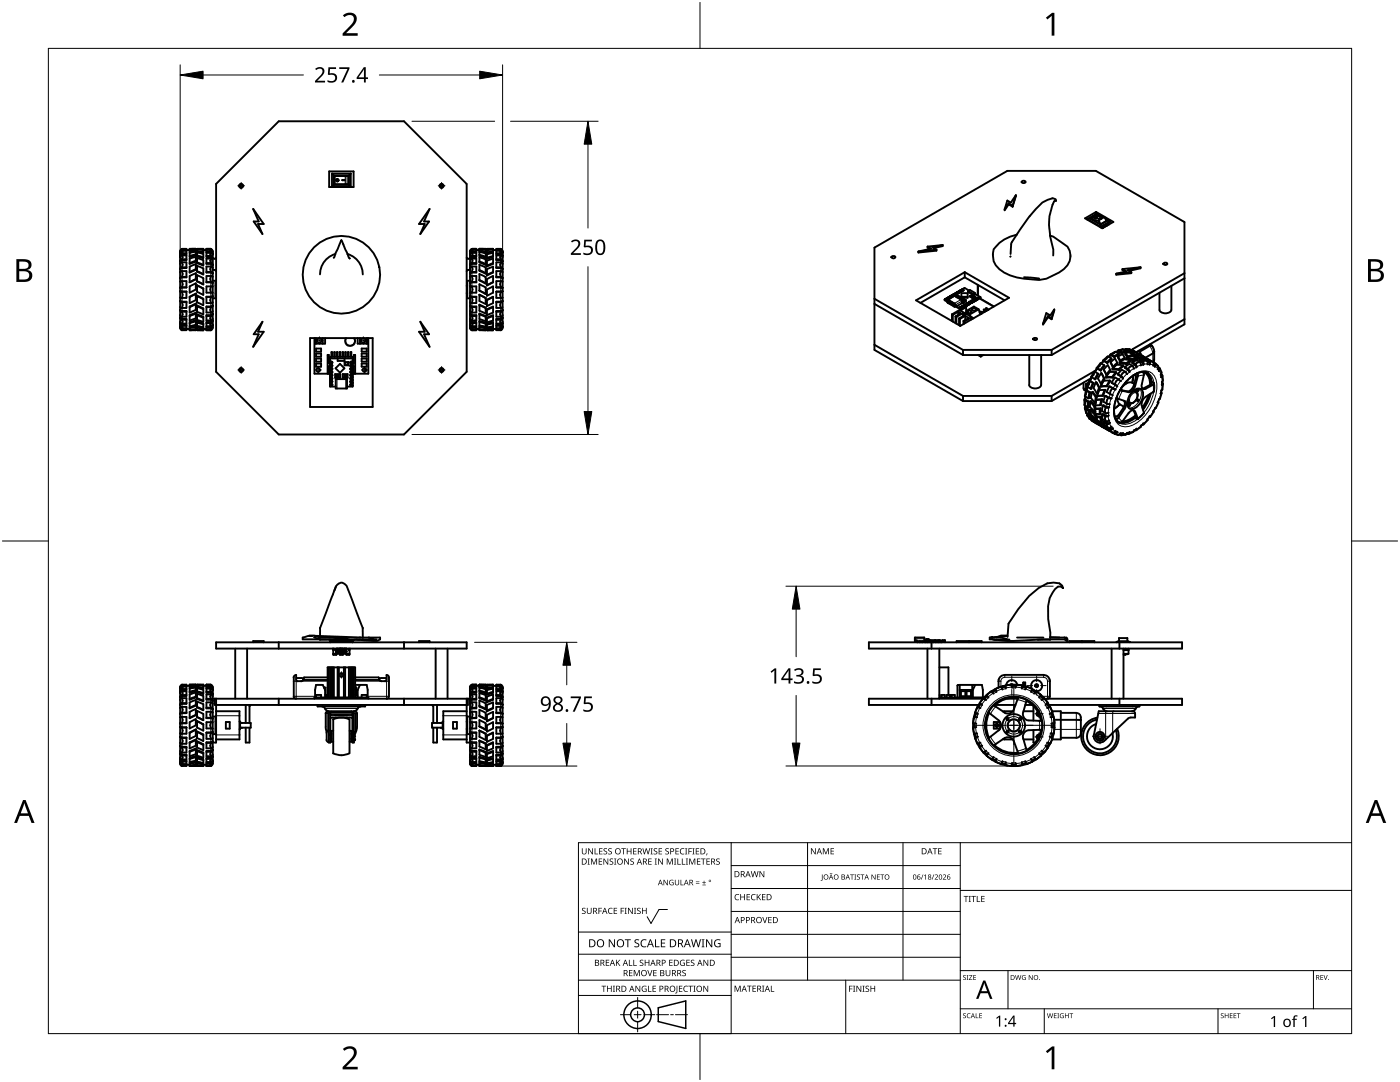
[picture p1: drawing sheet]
<svg xmlns="http://www.w3.org/2000/svg" width="279mm" height="216mm" viewBox="0 0 279 216" stroke-linecap="round" stroke-linejoin="round" font-family="sans-serif">
<g fill="none" stroke="#000" stroke-width=".38">
<path d="M55.6 24.2h25l12.5 12.5v37.5l-12.5 12.5h-25l-12.5-12.5v-37.5zM65.7 34.2h4.9v3.1h-4.9zM66.3 34.6v2.7M66.3 34.6l.3 .4M66.6 35v1.9M66.6 36.9l-.3 .4M66.7 35.1h2.9v1.7h-2.9zM66.7 36.8h2.8M66.7 35.1h2.8M67.1 35.8l.3-.1 .1 .4-.2 .1-.2-.1zM67.2 35.8h.3v.3h-.3zM68.3 35.9l.5 .1z"/>
<path d="M69.6 35v1.9M69.6 36.9l.4 .4M69.6 35h-3M69.6 36.9h-3M70 34.6h-3.7M70 37.3h-3.7M70 34.6v2.7M70 34.6l-.4 .4M202.7 39l-.6 2M202.7 39l-.6 2.2M202.7 39l-1 1.4-.7-.4-.5 1.8M203.9 36.2l.6-.1 .2 .2-.4 .2-.4-.1z"/>
<path d="M35.9 58.2l.4 .1M35.9 59.4l.4 .1M36 57.4h.1M36 55.4v10M36 58.1h.1M36 50.1v5.3M36 51v.1M36 53.6v.1M36 50.3v.1M36 55.4h.1M36 52.1v.1M36 58.1l1.2 .1"/>
<path d="M36 51h.1M36 53.6h.1M36 50.3h.1M36 52.1h.1M36.2 50.1l-.2 .2M36.2 57.4h-.2M36.3 49.7l-.4 .5M36.3 49.8l-.4 .5M36.3 50.1l-.4 .4M36.3 50.5l-.4 .5M36.3 51.7l-.4 .4M36.3 52.4l-.4 .3"/>
<path d="M36.3 53.3l-.4 .3M36.3 54.1l-.4 .2M36.3 55.3l-.4 .2M36.3 51l-.4 .4M36.3 56.1l-.4 .1M36.3 57.4h-.4M36.3 51h.9v.7h-.9a.55 .55 0 0 0 0-.7zM36.3 52.3h.9v1h-.9l.2-.5zM36.3 54.1h.9v1.1h-.9l.2-.5zM36.3 58.2h.9v1.2h-.9l.2-.6zM36.3 56.1h.9v1.2h-.9l.2-.6zM37.2 53.3v.2h-1l-.2 .1"/>
<path d="M37.2 55.2l-1.2 .2M37.2 51.7v.2h-1l-.2 .2M37.2 57.3l-1 .1M37.2 49.8h-.9l.2-.1h-.2h.9v1.1h-1l-.2 .2M37.2 50h-.9l.2 .3-.2 .2h.9M37.2 49.9h.7M37.9 53.2l-.1 1.2 1.3-.6v-1.1l-1.3 .5M37.9 57.1l1.2-.6v1.3l-1.2 .6zM39.1 49.7h-1.3M39.1 50.8l-1.3 .3M39.1 53.7l-1.3 .6M39.1 50l-1.3 .1"/>
<path d="M39.1 52l-1.3 .5M39.1 50.2l-1.2 .2-.1 .9 1.3-.3M39.1 51.2l-1.2 .4-.1 1.1 1.3-.5M39.1 54.5l-1.3 .6 .1 1.2 1.2-.5M39.1 55.7l-1.3 .6M39.1 49.7l-1.3 .1M39.1 58.7l-1.3 .6M39.1 50.2l-1.3 .2M39.1 49.6v.1M39.1 54.5v1.2M39.1 49.6h-1.2v.8M39.1 59.9v-1.3l-1.2 .6-.1 1.3 1.3-.6"/>
<path d="M39.1 49.7v1.3M39.1 51.2v1M39.1 49.9h.2M39.3 51l1.3 .4M39.3 52.4l1.3 .4M39.3 50.4l1.3 .3M39.3 54.1l1.3 .6M39.3 50.1l1.3 .2M39.3 49.7h1.3M39.3 59.1l1.3 .6M39.3 54.9l1.3 .6v1.2l-1.3-.6zM39.3 56.1l1.3 .7"/>
<path d="M39.3 49.8l1.9 .1M39.3 56.9l1.3 .7M39.3 57l1.3 .6M39.3 54.2v-1.2l1.3 .6v1.2l-1.3-.6M39.3 49.6h1.3v.9l-1.3-.2zM39.3 52.5v-1l1.3 .4v1.1l-1.3-.5M39.3 50.4v.8M39.3 56.9h.1M39.3 49.6v.1M39.3 59.1l1.3 .5M39.3 56.9v1.3M39.3 59.1v1.2"/>
<path d="M40.6 50.6v1l-1.3-.4M40.6 57.5v1.3l-1.3-.5M40.6 59.6v1.3M41.2 49.6l.9 .1zM41.2 49.8h.9l-.1 .1 .1 .2h-.9M41.2 52.5h.9l-.1-.5 .1-.4h-.9v1.1h1l.3 .2M41.2 54.3h.9l-.1-.6 .1-.5h-.9v1.2l1.2 .1M41.2 49.7v.7h1l.3 .3M41.2 56.3h.9l-.1-.6 .1-.6h-.9v1.2l1.2 .1M41.2 59.3h.9l-.1 .6 .1 .6h-.9zM42.1 49.7l.3 .2v.3M42.1 51.1l.3 .2v.2"/>
<path d="M42.1 50.5l.3 .2v.2M42.1 50.1l.3 .3v.2M42.1 51.6l.3 .2M42.1 53.2l.3 .2M42.1 49.8l.2 .1 .1 .3M42.1 54.3l.3 .2M42.1 52.5l.3 .3M42.1 55.1l.3 .1M42.1 56.3l.3 .1M42.1 57.1l-.1 .7 .1 .6M42.4 59.2l-.3 .1M42.4 59.1l-1.2 .2"/>
<path d="M42.4 59.1h.1M42.4 54.5h.1M42.4 54.5l.1 .1M42.4 56.4h.1M42.5 57.1h-1.3v1.3h1.3M42.5 59.1h.1M42.5 56h.5v3.5h-.5M42.5 53.9h.4l.2 .2M42.5 50.1v1.5l-.3-.3h-1v-.9h.9a.39 .39 0 0 0 0 .7h-.9M42.5 59.1h-.1M42.5 51.9v9.1M43.1 57h-.1"/>
<path d="M43.1 51.4l-.2 .2h-.5v1.7M43.1 58.5h-.1M50.5 41.7l2.1 3h-1.1l.9 2-1.8-2.5h1zM66.9 50.7l-.3 .8M66.9 50.7a4.3 4.3 0 0 0-3 4.1M68.1 48l-1.2 2.7M68.1 48l1.3 2.7M68.1 48h.1M69.4 50.7l.4 .9M69.4 50.7a4.2 4.2 0 0 1 3 4.1M85.7 41.7l-1.1 2.5h1l-1.7 2.5 .9-2h-1.2zM93.1 51.4l.3 .2h.5"/>
<path d="M93.3 58.5h-.2M93.3 57h-.2M93.8 59.2l.3 .1M93.8 50.7v.9v-.1M93.8 59.1h.1M93.8 57.1h1.3v1.3h-1.3M93.8 51.9v9.1M93.8 53.9h-.4l-.3 .2M93.8 50.1v.6M93.8 56h-.5v3.5h.5M93.8 59.1l1.3 .2M93.8 50.6v.1"/>
<path d="M93.8 54.5v.1M93.8 52.8v.1M93.8 50.6h.1M93.8 54.5h.1M93.8 52.8h.1M93.8 51.5h.1M94.1 49.7l-.3 .5M94.1 49.8l-.3 .4M94.1 50.1l-.3 .5M94.1 50.5l-.3 .4M94.1 51.1l-.3 .4M94.1 51.6l-.2 .2"/>
<path d="M94.1 52.5l-.3 .3M94.1 53.2l-.3 .2M94.1 56.3l-.3 .1M94.1 55.1l-.3 .1M94.1 54.3l-.3 .2M94.2 55.1h.9v1.2l-1.3 .1M94.2 51.6h.9v1.1h-1l-.3 .1M94.2 50.4h.9v.9h-1l-.3 .2M94.2 59.3h.9M94.2 54.3l.1-.6-.1-.5h.9v1.2l-1.3 .1M94.2 49.7h.9M94.2 57.1l.1 .7-.1 .6"/>
<path d="M94.2 55.1l.1 .6-.1 .6M94.2 59.3l.1 .6-.1 .6M94.2 50.4a.39 .39 0 0 1 0 .7M94.2 51.6l.1 .4-.1 .5M94.2 54.3h.9M94.2 56.3h.9M95.1 59.3v1.2h-.9M95.1 49.7h-.9M95.1 49.9h.6M95.1 51.1h-.9M95.1 52.5h-.9M95.1 49.7v.7h-1l-.3 .2"/>
<path d="M95.1 49.8h-.9l.1 .1-.1 .2h.9M95.7 49.7h1.2M95.7 49.7l1.2 .1M95.7 50.8l1.2 .4M95.7 50l1.2 .2M95.7 56l1.2 .6M95.7 58.8l1.2 .7M95.7 58.8l1.2 .6M95.7 58l1.2 .7M95.7 52.2l1.2 .5M95.7 55.9l1.2 .6M95.7 53.9l1.2 .6"/>
<path d="M95.7 50.3l1.2 .2M95.7 50.2l1.2 .3M95.7 54.1l1.2 .5M95.7 58l1.2 .6M95.7 50.8v.3l1.2 .3M95.7 52.2v.2l1.2 .5M95.7 58.8v1.3l1.2 .6M95.7 49.6v.4M95.7 50v.2M95.7 53.9v.1M95.7 58h.1M95.7 50.3v.5"/>
<path d="M95.7 49.6h1.2v.8M95.7 58.8h.1M95.7 49.6h.1M96.9 53.3l-1.2-.5v1.1M96.9 51.7l-1.2-.3v.8M96.9 57.4l-1.2-.7v1.3M96.9 55.3l-1.2-.6v1.3M96.9 50.5v.9M96.9 51.7v1.1M96.9 53.3v1.3M96.9 55.2v1.4M96.9 57.3v1.3"/>
<path d="M96.9 59.4v1.3M96.9 49.9h.3M97.2 52l1.2-.4v.9M97.2 50.8l1.2-.3v.6M97.2 59.8l1.2-.6v1.3l-1.2 .6M97.2 55.7l1.2-.6v1.2M97.2 50.7v1M97.2 52v1.2M97.2 53.7v1.3M97.2 55.7v1.3M97.2 57.8l1.2-.7v1.3l-1.2 .6zM97.2 59.8v1.3"/>
<path d="M98.4 50.1l-1.2 .3M98.4 59.3l-1.2 .6M98.4 51.1l-1.2 .4M98.4 54.3l-1.2 .6M98.4 52.5l-1.2 .5M98.4 56.3l-1.2 .6M98.4 49.7l-1.2 .1M98.4 49.8l-1.2 .2M98.4 50.4l-1.2 .2M98.4 53.2l-1.2 .5M98.4 56.3l-1.2 .7M98.4 51.1v.2l-1.2 .4"/>
<path d="M98.4 52.5v.2l-1.2 .5M98.4 54.3v.1l-1.2 .6M98.4 49.7l-1.2-.1v1M98.4 49.7v.7M98.4 53.2v1.1M98.4 49.9h.7M99.1 57.3l.8 .1M99.1 50h.9l-.2 .3 .2 .2M99.1 56.1h.9l-.2 .6 .2 .6h-.9zM99.1 58.2h.9l-.2 .6 .2 .6M99.1 53.3h.9M99.1 51.7h.9"/>
<path d="M99.9 57.4h.4M99.9 50.1l.4 .4M99.9 50.5l.4 .5M99.9 51.7l.4 .4M99.9 49.8l.4 .3v.2M99.9 56.1l.4 .1M99.9 55.3l.4 .2M99.9 52.4l.4 .3M99.9 51l.4 .4M99.9 54.1l.4 .2M99.9 53.3l.4 .3M99.9 49.7l.4 .2v.5"/>
<path d="M100 49.8l-.2-.1h.2h-.9v1.1h.9l.3 .2M100 53.3l-.2-.5 .2-.5h-.9v1.2h.9l.3 .1M100 54.1h-.9v1.2l1.2 .1M100 51.7a.55 .55 0 0 1 0-.7h-.9v.9h.9l.3 .2M100 54.1l-.2 .6 .2 .5h-.9M100 49.8h-.9M100 50.5h-.9M100 50.1l.3 .2M100.3 52.1h.1M100.3 51h.1M100.3 50.3h.1M100.3 53.6h.1"/>
<path d="M100.3 51v.1M100.3 57.4h.1M100.3 58.1l-1.2 .1v1.2h.9M100.3 50.3v.1M100.3 53.6v.1M100.3 55.4h.1M100.3 52.1v.1M100.3 58.2l-.4 .1M100.3 59.4l-.4 .1M100.3 58.1h.1M100.3 55.4v.1M100.3 50.4v.6"/>
<path d="M100.3 51.1v1M100.3 52.2v1.4M100.3 53.7v1.7M100.3 55.5v5.8M174.5 59.6l17.7 10.2M178 51.2l.5-.1 .2 .2-.4 .3-.3-.2zM182.8 59.9l9.7-5.6 8.9 5.1-9.7 5.6zM185.1 49.2l.7 .4-2.5 .6M185.1 49.2v.2l.5 .3M186.9 49.8v.2l-3.6 .4v-.2M186.9 49.8l-3.6 .4M188.1 48.9v.2l-1.8 .4"/>
<path d="M188.1 48.9l-2 .5 .8 .4M188.1 48.9l-3 .3M188.5 59.7v.2l.7 .5M188.5 59.7l.5 .4M188.6 59.7h.1M188.6 59.7l.3 .1M188.7 59.6l-.2 .1M188.7 59.6h.1M188.8 59.6l-.1 .1M188.9 59.5v.2M188.9 59.5h.1M188.9 59.7l.2 .1z"/>
<path d="M188.9 59.5l.2 .1M188.9 59.8h.1M189 59.9v.3M189.1 59.4h.1M189.1 59.4l.2 .1M189.1 60v.2M189.1 59.6v.2h-.3l.3-.1M189.1 59.4l-.2 .1M189.2 59.7h.1M189.2 59.9h-.2M189.2 59.9l-.1 .1M189.2 59.8l1.3 .7"/>
<path d="M189.2 59.9l1.3 .7v.2M189.3 60l1.3 .7M189.3 60v.2l1.3 .7M189.3 59.3l-.2 .1M189.3 59.3v.1M189.3 59.4l.3 .1-.2 .1zM189.4 60h-.1M189.4 59.3l.2 .2-.3 .1 .3-.1M189.4 59.3h-.1M189.4 59.6h.1M189.5 59.2l.3 .1M189.5 59.2h.1"/>
<path d="M189.5 59.2l-.1 .1M189.6 59.1l-.1 .1M189.6 59.1h.1M189.6 59.5h.1M189.7 59.1h-.1M189.8 59h.1M189.8 59v.1M189.8 59.1l.2 .2h-.1zM189.8 59l.2 .1M189.8 59.3h.1M190 59.1v.2h-.3l.4-.1M190 58.9h.1"/>
<path d="M190 58.9l.2 .1M190 58.9l-.2 .1M190.2 58.8l-.2 .1M190.2 58.8v.1M190.2 58.8h.1M190.2 58.9l.3 .1-.2 .1-.1-.1zM190.3 58.7l.2 .2M190.3 59.1h.1M190.4 59.1l1.4 .7M190.4 59.1l-1.3 .7M190.4 58.6h.1M190.4 58.6l.3 .2"/>
<path d="M190.5 58.9v.1l-.3 .1 .3-.1M190.5 58.6h.1M190.5 58.6l-.3 .2M190.5 58.9h.1M190.6 59.1l.4-.3 .7 .5M190.7 58.5v.1h-.2M190.7 58.5v.1M190.7 58.5h.1M190.7 58.6l.2 .1h-.3zM190.7 58.5l.2 .1M190.8 58.8h.1M190.8 59.2l.1 .1"/>
<path d="M190.9 59.1v.1M190.9 58.6v.2h-.3M190.9 58.4l.2 .1M190.9 58.4h.1M190.9 58.4l-.2 .1M190.9 59l.4 .1-.2 .2-.3-.2zM191 58.7l-.4 .1M191 58.7h.1M191.1 58.3v.1h-.2M191.1 58.2v.2M191.1 58.4l.2 .1zM191.2 58.2l.2 .1"/>
<path d="M191.2 58.2h-.1M191.2 58.5h.1M191.3 59.2l-.3 .2M191.3 59.1v.1M191.3 58.1h.1M191.3 58.1l.3 .1M191.3 58.1l-.1 .1M191.3 58.4l.1 .1h-.3h.3M191.4 58.1h.1M191.4 58.1h-.1M191.4 58.4h.1M191.5 58.2h.3z"/>
<path d="M191.6 58l-.3 .1M191.6 58v.1M191.6 58h.1M191.6 58l.2 .1M191.6 58.3h.1M191.6 59.7l.5-.2 .7 .4M191.7 59.3v.2l-.2 .1M191.7 59.3l-.4 .2M191.8 59.8l.1 .3M191.8 57.9h.1M191.8 57.9l.2 .1M191.8 57.9l-.2 .1"/>
<path d="M191.8 58.1v.1l-.3 .1 .4-.1M191.8 57.8h.1M191.8 57.8v.1M191.9 58.5h1.2v.9h-1.2zM191.9 58.2h.1M191.9 59.9h.4M191.9 59.7v.1M192 59.6l.3 .1-.2 .2-.2-.2zM192 57.7l-.2 .2M192 57.7v.1M192 57.8l.2 .2zM192.1 57.7l.2 .1"/>
<path d="M192.1 57.7h-.1M192.1 57.7l.4-.2 .9 .5M192.1 58h.1M192.2 57.8l.1 .2h-.3M192.3 57.9l-.3 .1M192.3 57.9h.1M192.4 59.7v.1M192.5 54.3v1M192.5 55.3l8 4.6M192.5 55.3l-8.8 5.1M192.8 59.9l-.6 .3M192.8 59.9v.3l-.6 .3"/>
<path d="M193.1 59.2h-1.2M193.2 58.1l.4-.2 .9 .5M193.2 58.1v.2l1 .5M193.2 58.1l1 .5M193.6 59.1l.4-.3 .5 .3M193.6 59.1l.5 .3 .4-.3M193.6 59.1l.5 .4M193.6 59.1l.5 .2M193.9 60l.2 .1zM194.1 59.9l-.3 .1M194.1 59.3v.2M194.1 59.9l.2 .3"/>
<path d="M194.2 58.6v.2M194.2 59.8l.1 .1v-.2h.2l.3 .1v.2M194.3 59.8h.1M194.3 59.8h.3zM194.3 59.8l.2 .2M194.4 59.9h.1M194.5 59.1h.1M194.5 59.1l-.4 .2M194.5 60h.2M194.5 60v.1M194.5 58.6l1.2 .7M194.5 58.6l-.3 .2"/>
<path d="M194.5 58.4l-.3 .2M194.5 58.4v.2M194.5 59.1l-.4 .4M194.6 59.9h.1M194.6 59.9l-.3 .2M194.6 59.9l-.1 .2M194.7 59.5h.1M194.7 59.9h-.2M194.8 59.8h.1M194.8 60h.1M194.8 59.8v.2M194.8 59.6l.2 .1"/>
<path d="M194.8 59.4l.2 .1-.1 .1zM194.9 59.6h.1M195 59.7v.1M195 59.8h.1M195 59.4l-.3 .1M195 59.7h.2M195 59.7h.1M195 59.7l-.2 .3M195 59.7l-.2 .1M195 59.4l.2 .1M195.1 56.8v2.2M195.2 59.6l-.2 .1"/>
<path d="M195.2 59.6h.1M195.2 59.7h.1M195.2 59.6v.1M195.2 59.5v.2M195.2 59.5v.1M195.5 59.6l2.8 1.6M195.7 59.3l-.5 .2M195.7 59.3v.1l-.5 .3M201.3 40.6v.2M201.3 40.6l.8 .4M201.3 40.8l.8 .4M201.3 40.8l-.8 1.2v-.2"/>
<path d="M201.3 40.6l-.8 1.2M201.7 51.2h.1M202.1 41v.2M202.9 46.8a3.2 3.2 0 0 0-1.1 2.7l-.1 1.2M202.9 46.8a7.4 7.4 0 0 0-4.6 2.9l-.1 1a3.8 3.8 0 0 0 2.2 3.7 13.3 13.3 0 0 0 8.4 1.2l2.6-1.2a3.6 3.6 0 0 0 2.1-4.3l-.5-.9-.7-.5-2.1-1.5-.6-.2v.3a7 7 0 0 1 .6 3.3v.4M204.4 55.3l3 .3M210.6 40l.1 .1M210.7 40.1v-.4l-.7-.1a5.9 5.9 0 0 0-3.3 2.1l-1.4 1.7-2.4 3.4M210.7 40.1l-.1-.1a8.5 8.5 0 0 0-1.3 4.9l.3 2.1M216.5 43.6l2.3-1.3 3.4 2-2.2 1.3zM217 43.7v.1M217 43.7l2.6 1.5 1.9-1"/>
<path d="M217.5 43.6l2.1 1.2M217.5 43.6l-.5 .1M217.9 43.8l.7 .2a.73 .73 0 0 1 1 .7M218.4 43.5h.1M218.5 43.4l.4 .1-.4 .1zM218.8 42.3v.4M218.8 42.9v.1l.9 .3a.82 .82 0 0 1 1.1 .8M218.8 42.8l-1.3 .8M218.8 42.6l-1.8 1.1M218.8 42.6v.2M218.8 42.6l1.2 .7M218.8 42.9l-1.2 .7 2 1.2 1.3-.8h-.2"/>
<path d="M218.8 42.9l.6 .3M218.8 42.8l.8 .5M218.9 43l-1.2 .7M218.9 43.5h-.4M218.9 43.5l-.2 .1-.3-.1M218.9 43.5h.1M219.3 43.7h.3M219.3 43.7h.1M219.6 44.8v.6M219.7 43.6l-.4 .1M219.7 43.6h.1M220.1 45.2v.3"/>
<path d="M220.1 45.1h.1M220.1 45.2l.1 .1M220.1 45.1v.1M220.2 45.4h.1M220.2 45.3v.1M220.6 43.7l.9 .5M220.7 43.9l.3 .1M220.8 44.7v.1M220.8 44.9l-.7 .3M220.8 44.9h.1M220.8 44.8v.1M220.8 45h.1"/>
<path d="M220.8 45l-.6 .4M220.8 44.9l-.6 .4M220.8 44.9v.1M220.9 45l-.7 .4M220.9 45h.1M221 44l.5 .2M221 44l-1.4 .8M221 44.6l.3 .2M221 44.6v.3M221.5 44.2v.2l-1.8 1M224 53.7l.8 .5-2 .4M224 53.7v.2l.6 .3"/>
<path d="M225.8 54.3v.2l-3 .3v-.2M225.8 54.3l-3 .3M227.6 53.3v.2l-2.3 .5M227.6 53.3l-2.5 .6 .7 .4M227.6 53.3l-3.6 .4M231.4 58.4v3.4M232.2 52.5l.2-.1a.39 .39 0 0 1 .6 .3l-.4 .2-.4-.1zM233.8 57v4.8M236.4 55.5l-26.5 15.3M236.4 54.5l-26.5 15.3M35.9 65.1l.4 .4M35.9 63.5l.4 .3"/>
<path d="M35.9 64.6l.4 .4M35.9 61.9l.4 .3M35.9 60.1l.4 .2M35.9 61.3l.4 .2M35.9 65.4l.4 .5M35.9 62.9l.4 .3M35.9 64.2l.4 .4M35.9 65.3l.4 .4M36 65.1v.1M36 64.4v.2M36 63.3v.1M36 61.8v.1"/>
<path d="M36 60.1h.1M36 60.1l1.2 .1v1.2h-.9l.2-.5-.2-.6h.9M36 65.2h.1M36 64.6h.1M36 63.4h.1M36 61.9h.1M36 65.2l.2 .3M36 64.6l.2 .2h1v.9M36 61.9l.2 .1 1 .1v1.1h-.9l.2-.5-.2-.5h.9M36 63.4l.2 .2h1v1h-.9a.55 .55 0 0 0 0-.8h.9M36.3 65.7h.9v.2h-.9l.2-.1zM37.2 65.6h.7"/>
<path d="M37.2 65h-.9l.2 .3-.2 .2h.9M37.8 64.3l1.3-.4v.9l-1.3 .3zM37.9 62.9l-.1 1.1 1.3-.5M39.1 64.1l-1.3 .4M39.1 62.6l-1.3 .5M39.1 61.8l-1.3 .6M39.1 60.7l-1.3 .6M39.1 65.8l-1.3 .1M39.1 62.4l-1.3 .5M39.1 65.2l-1.3 .2M39.1 65.8v-.8l-1.3 .2 .1 .7M39.1 65.8l-1.2 .1"/>
<path d="M39.1 61.8v-1.2l-1.3 .6 .1 1.2M39.1 62.4v1.1M39.3 65.9h1.3M39.3 65.7l1.3 .1M39.3 61.1l1.3 .6M39.3 62.9l1.3 .5M39.3 61l1.3 .6M39.3 65.4l1.3 .2M39.3 64.4l1.3 .3M39.3 60.3l1.3 .6M39.3 65.6l-1.5 .2M39.3 60.9v1.3l1.3 .5v-1.2"/>
<path d="M39.3 65.1v.8M40.6 64.5l-1.3-.4v.9l1.3 .3-1.3-.1M40.6 63.2l-1.3-.5v1.1M40.6 63.2v1l-1.3-.4M40.6 64.5v1.4M40.6 65.6h.6M40.6 65.9h.1M41.2 65.4h.9l-.1 .2 .1 .2h-.9M41.2 65.8v.1M41.2 63.1h.9l-.1 .4 .1 .4h-.9zM41.2 61.3h.9l-.1 .5 .1 .6h-.9zM41.2 65.9h.9z"/>
<path d="M42.4 65l-.3 .4M42.4 64.7l-.3 .4M42.4 65.4l-.3 .5M42.4 64.1l-.3 .4M42.4 62.7l-.3 .4M42.4 63.6l-.3 .4M42.4 62.1l-.3 .3M42.4 61l-.3 .3M42.4 60.4l-.3 .1M42.4 65.3l-.3 .5M42.4 64l-.2 .2-1 .1v.8h.9a.39 .39 0 0 1 0-.6h-.9M42.4 64.9l-.2 .3h-1v.6"/>
<path d="M42.4 62.7l-.2 .2h-1v.2M42.4 61l-1.2 .2v.1M42.4 64.9h.1M42.4 62.7h.1M42.4 64h.1M42.4 61h.1M42.5 61v4.4M42.5 64.8l-.1 .1M42.5 62.6l-.1 .1M42.5 63.9l-.1 .1M42.5 61h-.1M52.4 64.2l-.9 2h1.1l-2.1 3 1.1-2.5h-1z"/>
<path d="M61.9 67.5h12.5v13.7h-12.5zM62.8 67.5v7.1h3.1M62.9 67.5v1.1h2v-1.1M63.1 67.5v1.1M63.1 69.5h1v.7h-1zM63.1 70.5h1v.7h-1zM63.1 71.5h1v.7h-1zM63.1 72.5h1v.7h-1zM64.4 67.5v1.1M65.9 75.4l.1 .1-.1 .1M65.9 72.9l.1 .1-.1 .1M65.9 76.7l.1 .1-.1 .1 .3 .1"/>
<path d="M65.9 73.5l.1 .1-.1 .1M65.9 74.1l.1 .2-.1 .1M65.9 76l.1 .2-.1 .1M65.9 75.4h.1M65.9 74.7h.1M65.9 76h.1M65.9 72.2h.1M65.9 74.1h.1M65.9 73.5h.1M65.9 72.8h.1M65.9 76.6h.1M65.9 72.8h.4v.2l-.1 .2-.3-.1"/>
<path d="M65.9 73.1v.4M65.9 73.7v.4M65.9 74.4v.3M65.9 75v.4M65.9 75.6v.4M65.9 76.3v.3M65.9 76.9v.2h1.1M65.9 73.1h-.3v1.5M65.9 72.5h.1M65.9 75.6h.1M65.9 76.3h.1M65.9 76.9h.1"/>
<path d="M65.9 73.1h.1M65.9 73.7h.1M65.9 75h.1M65.9 74.4h.1M65.9 72.4h-.3v-1.6h-.2v3.8M66 73l-.1 .1M66 73l.3 .1M66.1 73.5h.2v.2h-.2zM66.1 74.1h.2v.2h-.2zM66.1 76h.2v.2h-.2zM66.1 74.8h.2v.2h-.2zM66.1 75.4h.2v.2h-.2z"/>
<path d="M66.1 76.7h.2v.2h-.2zM66.1 72.9h.2v.2h-.2zM66.1 72.2h.2v.2h-.2zM66.1 71.2v-.9h.2v.9M66.2 76h.1v.3h-.4M66.2 75.4h.1v.2l-.4 .1M66.2 72.2l.1 .1-.1 .2h-.3l.1-.2-.1-.1M66.2 74.7l.1 .2-.1 .2-.3-.1 .1-.1-.1-.1M66.2 73.4l.1 .1v.2l-.4 .1M66.2 74.1h.1v.3h-.4M66.2 76.6l.1 .2-.1 .2M66.2 75.3h-.3"/>
<path d="M66.2 76.6h-.3M66.2 72.1h-.3M66.2 74h-.3M66.2 74.7h-.3M66.2 75.9h-.3M66.2 73.4h-.3M66.2 72.4h-.1M66.7 71.2v-.9h.1v.9M66.9 74.6h1v.8h-1zM67 73.5l.9-.9 .8 .9-.8 .9zM67 75.6h2.3v1.9h-2.3zM67.2 74.9h.3v.3h-.3z"/>
<path d="M67.2 71.2v-.9h.2v.9M67.4 71.5v.5h1.4v-.5M67.8 71.2v-.9h.1v.9M68.3 71.2v-.9h.2v.9M68.4 74.6h1v.8h-1zM68.7 74.9h.3v.3h-.3zM68.8 72.3v.6M68.8 72.8h.7M68.8 72.8v.1M68.8 72.3v.5M68.9 71.2v-.9h.1v.9M69 67.5a1 1 0 0 0 .9 1.5 1 1 0 0 0 .8-1.5"/>
<path d="M69.4 71.2v-.9h.2v.9M69.5 72.3h-.7M69.5 72.3v.6M69.5 72.3v.5M69.5 72.8v.1M69.5 72.9h-.7M70 76h.2v.2h-.2zM70 73.5h.2v.2h-.2zM70 74.8h.2v.2h-.2zM70 74.1h.2v.2h-.2zM70 76.7h.2v.2h-.2zM70 75.4h.2v.2h-.2z"/>
<path d="M70 72.2h.2v.2h-.2zM70 72.9h.2v.2h-.2zM70 71.2v-.9h.1v.9M70.1 76.6l-.3 .2 .3 .2M70.1 73.4l-.3 .2 .3 .2M70.1 74.1l-.3 .2 .3 .1M70.1 72.2l-.3 .1 .3 .2M70.1 75.4l-.3 .1 .3 .2M70.1 76l-.3 .2 .3 .1M70.1 72.8l-.3 .2 .3 .2M70.1 74.7l-.3 .2 .3 .2M70.1 73.1h-.1"/>
<path d="M70.1 72.4h-.1M70.2 73l-.1 .1M70.3 72.4h.3v-1.6h.3v3.8M70.4 72.9l-.2 .1 .2 .1-.2-.1M70.4 75.4l-.2 .1 .2 .1M70.4 73.5l-.2 .1 .2 .1M70.4 74.8l-.2 .1 .2 .1M70.4 76l-.2 .2 .2 .1M70.4 74.1l-.2 .2 .2 .1M70.4 72.2l-.2 .1 .2 .2M70.4 76.7l-.2 .1 .2 .1M70.4 72.1v-.9h-4.5v1.6"/>
<path d="M70.4 73.1h.2v1.5M70.4 72.2v.2M70.4 71.5h-4.5M70.4 72.5v.3M70.4 73.1v.3M70.4 73.8v.2M70.4 74.4v.3M70.4 75.1v.2M70.4 75.7v.2M70.4 76.3v.3M70.4 77v.1h-1.1M70.4 76.9h.1"/>
<path d="M70.4 75h.1M70.4 74.4h.1M70.4 76.3h.1M70.4 72.5h.1M70.4 73.1h.1M70.4 75.6h.1M70.4 73.7h.1M70.4 72.1v.1M70.4 72.8h.1M70.4 73.4v.1M70.4 73.7v.1M70.4 74v.1"/>
<path d="M70.4 74.7h.1M70.4 75v.1M70.4 75.3v.1M70.4 75.6v.1M70.4 75.9v.1M70.4 76.6h.1M70.4 76.9v.1M70.4 75.3h-.3M70.4 76.6h-.3M70.4 72.1h-.3M70.4 74.1h.1M70.4 74h-.3"/>
<path d="M70.4 74.7h-.3M70.4 75.9h-.3M70.4 73.4h-.3M70.4 73.5h.1M70.4 75.4h.1M70.4 76h.1M70.4 72.2h.1M70.4 72.8h-.3M70.4 77h-.3M70.4 75.7h-.3M70.4 75.1h-.3M70.4 74.4h-.3"/>
<path d="M70.4 73.8h-.3M70.4 72.5h-.3M70.4 73.1h-.3M70.4 76.3h-.3M71.4 67.5v1.1h2v-1.1M71.8 67.5v1.1M72.2 69.5h1v.7h-1zM72.2 70.5h1v.7h-1zM72.2 71.5h1v.7h-1zM72.2 72.5h1v.7h-1zM73.2 67.5v1.1M73.5 67.5v7.1h-3.1"/>
<path d="M83.9 64.2l1.7 2.5h-1l1.1 2.5-2.1-3h1.2zM93.8 65.4l.3 .5M93.8 65l.3 .4M93.8 64.7l.3 .4M93.8 65.3l.3 .5M93.8 63.6l.3 .4M93.8 62.7l.3 .4M93.8 60.4l.3 .1M93.8 61l.3 .3M93.8 64.1l.3 .4M93.8 62.1l.3 .3M93.8 61h.1"/>
<path d="M93.8 62.6v1.3M93.8 63.9v.9M93.8 64.8v.6M93.8 61v1.6M93.8 64.8l.3 .4h1v.7h-.9h.9M93.8 62.6l.3 .3h1v1h-.9M93.8 63.9l.3 .3 1 .1v.8h-.9M93.8 61l1.3 .2v1.2h-.9l.1-.6-.1-.5h.9M94.2 65.4h.9M94.2 65.4l.1 .2-.1 .2h.9M94.2 63.1l.1 .4-.1 .4M95.1 64.5h-.9a.39 .39 0 0 1 0 .6"/>
<path d="M95.1 65.6h.6M95.1 63.1h-.9M95.7 65.8l1.2 .1M95.7 65.7l1.2 .1M95.7 62.7l1.2 .5M95.7 64.9l1.2 .3M95.7 64.1l1.2 .3M95.7 64.2l1.2 .4M95.7 65.3l1.2 .2M95.7 60.9l1.2 .6M95.7 64v.9M96.9 63.1l-1.2-.5v1.1l1.2 .4"/>
<path d="M96.9 61.4l-1.2-.6v1.2l1.2 .6M96.9 65.3l-1.2-.2v.7M96.9 61.4v1.1M96.9 63v1.1M96.9 64.4v.8M96.9 65.3v.6M96.9 65.6h.3M96.9 65.9h.1M97.2 65.9h1.2M97.2 64.6l1.2-.3v.8l-1.2 .3M97.2 65.4l1.2-.2v.7M97.2 61.7l1.2-.5v1.2"/>
<path d="M97.2 61.7v1.2M97.2 63.3v1M97.2 64.6v1.3h1.2M98.4 65.8l-1.2 .1M98.4 64.5l-1.2 .3M98.4 63.1l-1.2 .4M98.4 61.3l-1.2 .5M98.4 62.4l-1.2 .5M98.4 65.4l-1.2 .3M98.4 62.9l-1.2 .5M98.4 65.6h.7M98.4 62.9v1.1l-1.2 .3"/>
<path d="M99.1 60.3h.9l-.2 .6 .2 .5M99.1 65.7h.9l-.2 .1 .2 .1M99.1 62.2h.9M100 65l-.2 .3 .2 .2M100 62.2l-.2 .5 .2 .5M100 65.5h-.9M100 65h-.9M100.3 63.4l-.3 .2h-.9v1h.9a.55 .55 0 0 1 0-.8h-.9M100.3 65.2l-.3 .3M100.3 64.6l-.3 .2h-.9v1.1h.9M100.3 60.1l-1.2 .1v1.2h.9M100.3 61.9l-.3 .1-.9 .1v1.1h.9"/>
<path d="M100.3 65.2v-.1l-.4 .4M100.3 65.2h.1M100.3 64.6h.1M100.3 60.1h.1M100.3 61.9h.1M100.3 63.4h.1M100.3 65.4l-.4 .5M100.3 65.3l-.4 .4M100.3 64.6l-.4 .4M100.3 63.5l-.4 .3M100.3 61.3l-.4 .2M100.3 64.2l-.4 .4"/>
<path d="M100.3 60.1l-.4 .2M100.3 61.9l-.4 .3M100.3 62.9l-.4 .3M100.3 64.4v.2M100.3 61.8v.1M100.3 63.3v.1M100.3 61.4v4M174.5 68.8l17.7 10.2M174.5 60.6l17.7 10.2M189 60.2l.2 .3M189.2 60.4l1.3 .7v-.1M189.2 60.5l1.3 .7"/>
<path d="M190 62.7l.2 .1M190 62.7v1.4M190.2 62.8v1.4M190.5 60.6l.1 .3v.2l-.1 .1M190.6 60.8v.2M190.7 61.1l1 .6M190.7 63.1l.2 .1M190.7 63.1v1.4M190.9 61l-.3 .2M190.9 63.2v1.4M190.9 61h-.1M190.9 60.9v.2"/>
<path d="M190.9 61.1l.8 .5M191.2 62.2v.6M191.2 62.2l.2 .1v.4M191.2 62.2l-1 .6M191.4 62.4l.2-.1v.1M191.4 63.5l.2 .1M191.4 63.5v1.4M191.6 61.3h.1M191.6 63.6v1.4M191.6 62.6v-.2l.1 .1-1 .6M191.6 61.4l.2 .1M191.6 61.3l.2 .1h-.1z"/>
<path d="M191.7 61.4h.1M191.7 61.7l-1.7 1M191.7 61.6v.1M191.8 61.5l-.1 .1M191.8 61.7h.1M191.8 61.5v.2M191.9 61.3h-.3M191.9 61.6h.1M191.9 61.5h.1M191.9 61.5h-.1M191.9 61.5v.1M191.9 61.2l.2 .2"/>
<path d="M192 60l.2 .2M192 60.3l.2 .2M192 60.1v.4l-1.1 .6M192 61.1h.1M192 61v.1M192 61.4l-.1 .1M192.1 61.5h.1M192.1 61.4h.1M192.1 61.4v.1M192.1 61.1l.2 .1M192.1 61l.2 .1h-.3zM192.2 61.1h.1"/>
<path d="M192.2 69.8v1M192.2 79v1M192.2 62.5l-1.3 .7M192.2 62.5v.6M192.2 62.5l.5 .3-1.3 .7M192.2 60.2v.3M192.3 61.3h.2M192.3 61.2l-.2 .2M192.3 61.4h.1M192.3 64.1l.2 .1M192.3 64.1v.6M192.3 61.2v.2"/>
<path d="M192.3 61.2h.1M192.3 61h-.2v.1M192.3 61l.2 .1M192.5 64.2v.4M192.5 60.8h.1M192.5 61.1h-.2v.2M192.5 60.8h.3zM192.5 61.3l-.8 .4M192.5 61.1h.1M192.5 61.3h.1M192.5 61.1v.2M192.5 60.9l.2 .1"/>
<path d="M192.5 61.1v.1M192.6 60.9h.1M192.6 61.2l.2 .1M192.6 63l-1 .6M192.6 63l.7 .4-1 .7M192.6 63v.9M192.7 61l-.2 .1M192.7 61.1h.1M192.7 61v.1M192.7 60.7l-.3 .1M192.7 61h.3M192.8 61h.1"/>
<path d="M192.8 61h-.1M192.8 61l-.3 .3M192.8 60.7l.2 .1M192.8 61.3v1.3M192.8 62.3l.7 .4M192.8 61.3l-1.1 .7 2.6 1.5M192.9 60.5h.1M193 60.9h-.2l-.1 .1M193 60.9h.1M193 61h.1M193 60.9v.1M193 60.6l.2 .3"/>
<path d="M193 60.8v.1M193 60.8v.2M193 60.5l.2 .1zM193 60.6h.1M193.1 62.1l.2-.1a.45 .45 0 0 1 .6 .2l-.4 .3-.4-.2zM193.2 60.9l-.2 .1M193.2 60.9h.1M193.2 60.5h-.3M193.2 60.7h.1M193.2 60.7l-.2 .1M193.2 60.7v.2M193.2 60.5l.2 .1"/>
<path d="M193.4 60.3h.1M193.4 60.6l-.2 .1 .2 .1M193.4 60.6h.1M193.4 60.8h.1M193.4 60.6v.2M193.4 60.3l.2 .2M193.4 60.2l.3 .1-.2 .1zM193.4 60.7v.1M193.4 60.6v.1M193.5 60.4h.1M193.5 62.7l.2 .4M193.6 60.6l-.2 .1"/>
<path d="M193.6 60.5l-.2 .1M193.6 60.6h.1M193.6 60.5v.1M193.6 60.5h.2M193.7 60.4v.1M193.7 60.5l-.1 .1M193.7 60.5h-.1M193.7 60.2l-.4 .1M193.7 60.2l.2 .3M193.8 63.4v.4M193.8 63.4l.3 .2M193.8 63.4l-1.3 .8"/>
<path d="M193.8 60h.1M193.8 60.4l-.2 .1M193.9 60.3h.1M193.9 60.5h.1M193.9 60.3v.2M193.9 60.1l.2 .1M193.9 60.1h.1M194 61.6l.2-.1a.48 .48 0 0 1 .6 .2l-.4 .3-.4-.2zM194.1 60.4l-.2 .1M194.1 60.2l-.2 .1M194.1 60.4h.1M194.1 60.2v.2"/>
<path d="M194.1 60.2h.2M194.1 60.2h.1M194.3 60.1l-.2 .1M194.3 60.2h.1M194.3 60.1h.1M194.3 60.1v.1M194.5 60.1l-.2 .1M194.5 60.1h.1M195.2 70.8l.5 .3M195.3 61.7l-1.8 1M195.3 61.7l-.9-.5-1.6 .9M195.3 61.7l.3 1"/>
<path d="M195.5 62.3l.2-.1 .4 .2M195.5 70.8l.2 .1M195.6 62.6h.3M195.7 70.9v.2M195.9 70.8l-.2 .1M195.9 62.6h.1M196.1 62.4l-.2 .2M196.3 70.8l-.6 .3M196.3 62.2l-.2 .2M196.3 61.8l.1 .1M196.3 61.8v.4M196.3 61.8h.2"/>
<path d="M196.4 62.2h-.1M196.4 61.9v.3M196.5 62.1l-.1 .1M196.5 61.8v.3M196.5 61.8l-.1 .1M196.7 62.1h-.2M196.8 61.5l.1 .1M196.8 61.5v.6M196.8 61.5h.1M196.9 61.6v.4M196.9 61.5v.5M196.9 61.5v.1"/>
<path d="M197.2 61.8h.1M197.3 61.7v.1M205.4 70.8v6a1.38 1.38 0 0 0 2.4 0M206.2 67.5h.7a.35 .35 0 0 1-.3 .4 .35 .35 0 0 1-.4-.4zM207.8 70.8v6M209.2 63.3l-1 1.5v-.2M209.2 63.1l-1 1.5M209.2 63.1l.7 .4M209.2 63.1v.2M209.2 63.3l.7 .4M209.9 63.5v.2M209.9 79h-17.7"/>
<path d="M209.9 70.8h-17.7M209.9 69.8h-17.7M209.9 69.8v1M209.9 79v1M210.4 61.8l-.5 1.7M210.4 61.8l-.8 1.1-.8-.4-.6 2.1M210.4 61.8l-.5 1.9M216.2 76.3v1.1l.2 .5M216.4 79.7v1M216.4 77.8l.3 .2M216.5 79.5v.4M216.6 79.6h.1"/>
<path d="M216.6 79.6l.7 .5-.2 .1-.6-.3v1l.6 .3 .2-.1M216.6 79.1v.5M216.7 77.9l-.2 1.2M216.7 76.6l.4 .2M216.7 76.6v1.4M216.9 77.8h.1M216.9 77.8l.7 .5h-.2l-.6-.3v.6l-.2 .5 .6 .4M216.9 77.1l.1 .1M217 77.2l-.1 .6M217.3 76.3l-.6 .3M217.4 79.4l-.2 .1M217.4 76l-.4 1.1"/>
<path d="M217.4 78.4l-.2 1.1M217.5 75.9l-.1 .2M217.5 76h.1M217.5 76l.8 .4h-.2M217.5 75.9v.1M217.6 78.3l-.3 1.2M217.7 75.5l-.2 .4M217.7 75.5l-7.8 4.5M217.9 75.2l-.2 .3M218 78.2l.3 .6a1.01 1.01 0 0 1 .2 1.3v.3l-.2-.2a1.16 1.16 0 0 1-.4-1.7zM218.1 76.5l-.5 1.1M218.1 78.2l.8 1.1"/>
<path d="M218.1 76.4l-.6-.4-.2 .7-.3 .5 .8 .4M218.1 78.2h-.1M218.2 76.5l-.4 1.1M218.6 73.9l-.3 .9-.5 .5M218.6 73.9l-8.7 5.1M218.7 76.3l.3 .5a.75 .75 0 0 1 .1 1.1l-.2 .6-.4-.6a.64 .64 0 0 1 0-1.1zM218.7 76.3a1.62 1.62 0 0 1 .3 2.3M218.8 79.8h1l-.3 1.1h-.9zM218.9 73.6l-.3 .4M218.9 79.3l-.2 1.1M218.9 79.3h-.2M218.9 73.5v.1"/>
<path d="M218.9 78.5h.2M218.9 73.5l.8 .5M218.9 73.5l-.1-.1 .1 .2M219 79.7l-.2 .1M219.1 74.5l-.7 1.1M219.2 74.6l-.6 1.1M219.2 74.6l-.8-.5-.6 1.1 .8 .5M219.4 77.3l.1 .1M219.4 77.9l1.1-.1-.5 1.2h-1.1zM219.6 72.5h.1M219.6 73.8l.1 .2M219.6 72.5l-.8 .9"/>
<path d="M219.7 77.1h.1M219.7 76.6l.1 .1M219.7 72.5l-.3 .5-.4 .5 .6 .3M219.7 72.5l.8 .5M219.8 74.4l.6 1.2M220 79.7l-.3 1.1M220 79.7l-1.1 .1M220 79.7h-.2M220 78.9h.2M220.1 72.1l-.4 .5M220.2 79h-1.2M220.2 72.1h.1"/>
<path d="M220.3 71.9h-.2l.1 .2M220.3 76l1.1-.1v.2a1.33 1.33 0 0 1-1.7 1zM220.3 73.7l.1 .2M220.3 75.5l-.6 1.1M220.3 75.5l-.5-1-.2 .2a1 1 0 0 0 0 1.6l.1 .3M220.3 75.5l.1 .1M220.3 72.9l-.7 .9M220.4 73l-.7 1M220.4 75.6l-.6 1.1M220.5 77.8h.1M220.5 79l-.3 1.2M220.5 79l1.2 .5"/>
<path d="M220.5 79l.7 .4-.3 .5v.6l-.7-.3M220.6 77.8l-.4 1.2M220.8 74.8l.1 .1M220.9 77l.1 .1M221 71.2l.2-.1-.4 .5-.5 .3 .6 .4 .1 .1-.8-.3M221 71.2l-.8 .7M221.1 72.9l.2 .4a.55 .55 0 0 1-.1 1l-.4 .5-.5-1.1zM221.1 79.4l.6 .1M221.2 71.1l.6 .4v.2l-.8 .8M221.4 77.1l-.5 1.1 .6 .4 .1-.6 .4-.5-.6-.4 1.1 .6M221.4 74.2l1.3 .1-.4 .4a.67 .67 0 0 1-1 .5h-.6zM221.5 75.9l.1 .1"/>
<path d="M221.5 78.6l.5 .2M221.6 73.8v.2l-.7 .9-.6-1M221.6 76l-.1 .2a1.28 1.28 0 0 1-1.7 .9M221.6 70.9l-.4 .3M221.6 70.9h.1M221.7 72.5l.4 .9 .9-.8M221.7 72.3l.8-.8 .5 .9M221.7 72.3l.4 .9M221.7 72.2v.2M221.7 70.7l-.2 .3M221.7 79.5h.1M221.8 71.5l-.9 .8"/>
<path d="M222 75.2l.1 .1M222 77.5l.5 .2M222 78.8h.1M222 73.6l.1 .1M222.1 73.2v.2M222.2 73.4l.2-.3a.78 .78 0 0 1 1.1-.3l.7 .1-.5 .3a.76 .76 0 0 1-1 .4h-.7zM222.5 76.7l.4 .3M222.5 76.7l-.7-.4 1.1 .7M222.5 75.4l-.7 1M222.5 70.2l-.9 .5M222.5 75.3l.7 .4-.5 .4-.2 .6M222.5 77.7h.1"/>
<path d="M222.6 70.2h-.1M222.7 74.2l.1 .2-.4 .4a.67 .67 0 0 1-1 .5l-.6 .1-.1-.2M222.9 77h.1M223 72.4l-.9 .8M223 72.4v.2M223 79.6a1.34 1.34 0 0 0 .5 1.1l.8 .5M223.1 74.7l.8-.9 .6 .4-.5 .3-.3 .5-.6-.4 1 .8M223.1 70.1l-.3 .2M223.1 70.1h.1M223.1 71.4l.4 .8 .7-.5M223.1 75.7l.5 .3M223.2 71.1l-.1 .2"/>
<path d="M223.2 69.9l-.3 .3M223.3 70.6l-.9 .5M223.3 70.8l-.9 .5M223.3 70.6l-.7-.4-.8 .5 .6 .4v.2l-.8-.4M223.3 70.6v.2M223.3 73.6l.1 .2M223.4 72.3l.5-.4a.83 .83 0 0 1 1.1-.1l.6 .1-.4 .3a.78 .78 0 0 1-1.1 .1zM223.4 72.5l1.3 .1M223.5 72.2v.3M223.6 77.8l1.6 .4M223.6 77.8l-.8 1.7M223.6 71.9v.3"/>
<path d="M223.6 77.8h.1M223.6 76l.1 .1M223.7 75l.4 .5M223.8 77.4l-.2 .4M224 69.7h.1M224 69.7l-.8 .2M224.1 75.4h.1M224.1 69.7l-.8 .2 .6 .4v.2l-.8-.4M224.1 69.7l.7 .4-.1 .2-.9 .2M224.2 72.9v.2l-.4 .3a.77 .77 0 0 1-1.1 .4l-.7-.1M224.4 80l-1.6-.6-.4 2 .1 1.7M224.5 69.9h.1"/>
<path d="M224.5 71.6l-.2 .1M224.5 71.4l-.5-.7-.6 .3-.3 .2 .5 .8M224.5 71.4l-.9 .6M224.5 71.4v.2M224.5 74.2l.4 .4M224.5 69.8l-.1 .1M224.5 76.4l-.3 .4M224.5 70.7l.5 .6-.1 .3M224.6 69.9l.6 .3M224.6 70.5a.78 .78 0 0 1 1.3 .4l-.9 .2zM224.6 70.5v.2M224.7 69.7l-.4 .2"/>
<path d="M224.7 69.6l.7 .1M224.7 69.6l.8 .1 .6 .4-.1 .2M224.7 69.6l.6 .4M224.7 70.1l-.8 .2M224.8 72.4v.2M224.8 76.1v.1M224.8 76.1v.4l-.2-.1zM224.9 74.6v.1M225 71.4a2.03 2.03 0 0 1 2.1 .1h-.3a1.56 1.56 0 0 1-1.5-.1zM225.1 71.1l-.1 .2M225.1 73.7l.3 .4M225.2 70.3h.8"/>
<path d="M225.3 70l.8 .1M225.3 70l-.1 .2M225.3 72.6l-.8 .7M225.4 72.6l.6 .4-.5 .2-.4 .4-.6-.3v.1l.7 .4 .2 .3M225.4 74.1v.1zM225.4 69.7h.1M225.5 78.8l-.2 .3M225.6 72.1l-.9 .5M225.7 71.9v.2M225.7 69.9h.2M225.9 70.5l.5 .5M226 70.9l-.1 .1"/>
<path d="M226 73l.3 .5M226 72.3v.2l.6 .4 .2 .3M226 72.3l.6 .3M226 69.9l.4 .2M226 69.9l.9 .5M226 76.4a1.92 1.92 0 0 0-2.2 1l.4-.6M226 70.3l.8 .1 .5 .4h-.3a.79 .79 0 0 1-1-.5zM226 76.4l.4 .2M226 70.3l-.1 .2M226 70.2l.2 .1M226.1 78.1l.7 .2 .2 .5M226.1 74.9l-1.3 1.2"/>
<path d="M226.2 78a1.12 1.12 0 0 1 1.5-.4 1.12 1.12 0 0 1 .4 1.5 3 3 0 0 1-2.3 2.5 1.4 1.4 0 0 1-.6-2.1zM226.2 75l-.3 1.4M226.2 74.9h-.1M226.3 71.7l-.1 .2M226.3 76.8l-.2 .5a1.21 1.21 0 0 1-1.1 .8l-1.4-.3M226.3 73.5v.1M226.4 71a2.52 2.52 0 0 1 2 .5l-.7-.1zM226.4 70.9l-.1 .3 1.3 .4 .6 .1M226.5 70.8v.1M226.5 70.3h.2l.5 .4M226.5 77l-.2 .5a1.3 1.3 0 0 1-1.1 .8M226.6 77.7v.1"/>
<path d="M226.6 74.7v.1M226.6 74.7l-.4 .2M226.6 74.8l.1 .4-.4 1.6M226.6 72.6l.2 .6M226.6 77.8l.5 .2M226.7 79.9a1 1 0 0 1-1.2 .5M226.7 79.9l.4 .2M226.7 79.9h.1M226.7 70.3l9.7-5.6v-20.4l-17.7-10.2h-17.7l-26.5 15.3v20.4l17.7 10.2M226.7 78.2v.1M226.8 71.9l-.8 .4M226.8 73.2v.1z"/>
<path d="M226.9 71.9l.6 .4-.5 .1-.4 .2M226.9 79.5l-.2 .4M226.9 79.5l.3 .3M226.9 74.5l-.3 .2M226.9 74.5h.1M226.9 77.6l.3 .2M226.9 74.5l.2 .5-.5 2M227 78.8h.1M227 78.8l-.1 .7M227.1 79.9h.2l-.2 .2zM227.1 71.4v.3h-.3a1.05 1.05 0 0 1-1.2 0l-.7-.1M227.2 70.7h.1"/>
<path d="M227.2 77.8h.1l-.2 .3zM227.2 70l.1 .1M227.2 70.6l.1 .1M227.2 70.6l1.1 .6M227.3 70.6l-.1 .1M227.3 70.1l.5 .9M227.3 70.8v.2M227.3 70.1l-.5 .2M227.3 70.6l.9 .6M227.4 71.8a1.5 1.5 0 0 1 1.5 .2l-.8 .1M227.5 72.3l.2 .5M227.7 71.4l-.1 .2"/>
<path d="M227.7 72.8v.1M227.8 71l-.1 .1M228 74.2l-1.1 .3M228 74.2h.6M228 74.2l.3 .5-.4 2v.7a.54 .54 0 0 0 .8 .2l1.5-.9 .1-.2M228.1 72.1l.1 .6M228.1 72.1l-.6-.4-.1 .3 .7 .3 .1 .5v-.1M228.1 74.2l.4 .2a2.21 2.21 0 0 1 1.1 1.9l.2-.1 .5 .3M228.4 71.3l-.7-.3 1.8 .9-.7-.2M228.4 77.4l-.4 .1M228.4 71.6l.3 .2M228.4 71.3l.9 .5"/>
<path d="M228.5 71.4l-.2 .3M228.5 74.3a2.67 2.67 0 0 1 1 2.5M228.6 74.2h.1M228.6 74.2l.4 .1M228.7 79.2l-.6 .6-.3 .9 .5 1.8M228.7 71.9l.1-.2 1.3 .6M228.9 72.1l.1 .6M228.9 74.3l.3 .2M228.9 74.3l.6 .6 .4 1.3M228.9 72.1l.5 .2 .1 .3M229 71.6l-.1 .1M229.2 78.8l-.4 1.1-.8 1.5"/>
<path d="M229.4 72.1v.5M229.5 68.7l.3 .2M229.5 72.6l-.1 .2 .1-.2M229.5 71.9l1.1 .6 .5 .5v.6M229.5 78.6l-.4 1.3-1.1 1.8M229.7 78.5l-.5 1.4-1.1 1.9M229.7 76.7l-1.3 .7M229.7 76.7h.1M229.7 76.4l.1 .1M229.7 76.6l-.1-.3 .1 .5M229.7 76.5v.1M229.8 76.5v.1"/>
<path d="M229.8 76.6l-.1 .1M229.8 76.6h.1M229.8 68.9l.4 .6 .1 .7M229.8 68.9l-.3 .1-2.1 1.2M230.1 72.3l.1 .6M230.2 72.8l-.1 .2M230.2 78.2l-1.5 .9M230.3 78.1l-.1 .1M230.3 76.5h.1M230.3 76.5v1.5M230.3 70.1v.1M230.3 70.2l-.1 2.1"/>
<path d="M230.3 70.2l-.2 .3-1.5 .9M230.5 72.6l.1 .3-.1 .3v-.4l-.3-.2M231.1 73.6l-.1 .1M231.1 73.4l.2 .3M231.2 73.3l.2 .2M231.4 73.9h.1M231.3 79.7l-.2 .6M231.3 73.7v.2M231.4 79.6l-.1 .1M231.4 61.8a1.38 1.38 0 0 0 2.4 0M231.4 73.5l.1 .2-.1 .3M231.5 73.5l.3 .8"/>
<path d="M231.6 78.5h.1zM231.7 74.7l-.1 .1M231.7 74.7l.1 .4M231.7 78.4l.1 .1h-.1M231.7 78.3h.1M231.7 74.6l.2 .2M231.7 78.3v.2M231.8 74.3l-.1 .4M231.8 78.4l-.4 1.3M231.8 75.1l-.1 .2 .1-.1M231.8 77.8l-.1 .1M231.9 74.8l.1 .2-.2 .2"/>
<path d="M232 76.1l-.1 .1M232 76.7l-.1 .1h.1M232 76.7h.1M232 76.1v.3M232 76.4h.1M232 76.4l.1 .1-.2 .3M232 76.4v.3M232 77.7l-.2 .2-.1 .4M232 74.9l.1 1M232.1 75.9l-.2 .3M232.1 76.6l-.1 1.1M236.4 63.7l-10.4 6v.2"/>
<path d="M209.9 80h-17.7M216.4 80.8l.1 .1M216.5 81.4l.2 .9M216.6 80.9v.2M216.6 81.1l-.1 .5M216.6 81.1l.1 .3M216.7 82.3v.1M216.7 81.4l.7 .4-.2 .1M217 82.6v.3M217 82.9l.5 .6M217 82.9l.5 .6 .6 .4 .1-.1M217.1 82.6h.1"/>
<path d="M217.1 82.7l.1 .1M217.1 80.3v1M217.2 81.9l.2 .9M217.2 81.9l-.6-.4 .2 .9 .6 .4M217.2 82.7l.6 .4-.1 .2-.7-.4M217.3 80.1v1.1M217.3 81.8l.3 .8-.2 .2M217.4 83.6h.1M217.6 80.1a1.83 1.83 0 0 1 .8 2.1l-.4-.5a.91 .91 0 0 1-.5-1.3zM217.6 80.1h.2l.8 1v.5M217.6 81.8l.2-.1 .2 .2a1.77 1.77 0 0 1 .8 1.3M217.6 83.3l.5 .6"/>
<path d="M217.8 83.7v.2M217.8 83.1l.3 .5M218 83.3l1 .9 .5 .6-1.1-.8zM218.1 83.1l.9 .7M218.1 83.1l-.1 .2M218.2 83.8l.1 .1M218.4 84.3l.6 .3M218.5 82.8l.3 .9M218.5 82.8l-.9-.9v.3a1.04 1.04 0 0 0 .7 1l.5 .5M218.6 81.6h.9v1M218.6 81.6l.1 1h.8M218.6 84.1l-.1 .2-.7-.4 1 .6"/>
<path d="M218.6 81.1h-.2M218.6 82.1l-.1 .1M218.7 80.4h-.2M218.7 82.7l-.2 .1M218.7 81.5h.9v1.1M218.8 83.2l.7 .1 .3 .9-.2-.1a.52 .52 0 0 1-.7-.6zM218.8 81.5l-.2 .1M218.8 84.3l-.1 .1M218.9 83.6l-.1 .1M218.9 83.1h.8M219 83.1l-.2 .1M219.2 84l-.2 .2"/>
<path d="M219.2 84.8l-.5-.4 2.7 1.6M219.2 84.7l.9 .5M219.2 84.1l.3 .3M219.4 84.5h.2a.95 .95 0 0 1 .9 .8l-.7-.3zM219.5 84.3l.7 .2 .3 .5M219.5 84.3l-.1 .2M219.6 84.7l-.1 .1M219.7 82.5l-.2 .1M219.7 81.5l-.2 .1M219.7 83.1l.3 .9-.2 .1M219.7 83.1l-.1 .2M219.7 80.8h-.1"/>
<path d="M219.9 85.1h.1M219.9 82.8l.2 .9 .6 .3-.2-.5 .1-.4M220 80.9l-.1 1.1 .7 .4-.1-.6 .2-.5M220.1 80.9l.6 .4M220.1 80.9h.1l.7 .3 .5 .1h-.1M220.2 84.3l.3 .7M220.2 84.5l-.2 .2M220.3 85.2v.1l.9 .5M220.5 85.2l.4 .2M220.6 85v.1M220.6 82.4h.5M220.6 85.1l-.1 .2"/>
<path d="M220.7 81.3h.5M220.8 84.7l.4-.1 .3-.3-.4 .2-.7-.4-.2 .2 .7 .3 .3 .8-.7-.4M220.8 80.6h.7M220.9 85.5l.5 .5M220.9 85.5l1.1 .8M220.9 85.5v.1M221 85.3l-.1 .2M221.1 83l-.5 .1M221.2 83l.1-.1zM221.2 83h-.4l-.7-.4-.2 .1 .7 .4M221.2 83.9l-.5 .2M221.2 85.4l.5 .2 .3-.1"/>
<path d="M221.3 82.3l-.1 .1M221.4 83.9h-.1M221.4 86l1.1 .6 .7 .2M221.8 85.1l-.7 .3M222 85.6l-.5 .3M222.1 85.5l-.1 .1zM222.3 86.3l.2 .1M222.5 83.1l.1 .5M222.5 86.1l-.5 .3M222.6 86l-.1 .1M222.7 83.5v.1M222.7 83.6l.1 .2"/>
<path d="M222.8 83.8h.1M222.8 83.8l.2 .3M222.9 86.3l-.4 .3M222.9 86.3l.1-.1-.2 .2-.2-.1M223 84.1h.1M223 84.1l.2 .2M223 84.1l.5 .2 .4-.1M223.2 84.3h.1M223.2 84.3l.2 .1M223.4 80.6l-1 1M223.5 86.7l.2 .1M223.5 86.6h.5l.1-.2-.1 .3-.3 .2"/>
<path d="M223.7 86.4l-.2 .3-.4 .1M224.3 80a1.46 1.46 0 0 1-.1 1.4l-1.1 1.5-.6 .2M224.4 80a1.05 1.05 0 0 1 0 1.6l-1.2 1.8-.6 .1M224.6 86.8h-.8M224.9 86.5l-.3 .3M224.9 86.3v.2M225 86.5h-.1M225 86.5l.1 .1M225 86.5h.1M225 80.6h.1M225 80l.2 .3M225 80.9l.3 .2"/>
<path d="M225.1 80.5l.4 .3M225.2 83.9l-1.3 .3M225.2 80.2l.3 .2M225.2 82.4l-1.3 1.8M225.3 80.9h.2l-.1 .2zM225.3 86.4l-.3 .1M225.4 86.4l-.1 .2h-.2M225.4 86.3l-.1 .1M225.4 86.2v.1zM225.5 80.4h.1M226.2 81.9l.1 .1M226.3 86l-.2 .2-.8 .4"/>
<path d="M226.3 82l.4 1.2M226.4 83.2l.4 .4M226.5 82.2v-.2a.64 .64 0 0 0-1 .1l-.3 .4M226.5 83.4a3.6 3.6 0 0 1-3.3 .9M226.5 85.8l.1 .1M226.5 85.8l-.2 .2v-.2M226.6 82.2l.5 1.4M226.6 82.9l-1.3 .9-1.4 .3M226.7 83l-.3 .2h.3M226.7 83.2l-.1 .1M226.7 83.2h-.1M226.7 83.2h.1"/>
<path d="M226.8 85.7l-.3 .1M226.8 85.7v-.2v.3l-.2 .1M226.8 85.7h.1M226.8 83.6l.2 .1M227 83.6h.1M227.1 83.6h-.1M227.1 83.6h.1M227.6 85.2l-.8 .7M227.7 85l-.1 .2M227.7 84.9v.1M228 84.7l-.3 .3M228.1 84.5v.1"/>
<path d="M228.2 84.5l-.1 .2h.1v-.1M228.3 82.5l-1.2 1.1M228.3 82.5h.1M229 83.6v.3M229 83.8l-.8 .9M229.4 83.2l-.4 .5M229.5 83.1h.1M229.5 83.1v.1zM230.1 82l.1 .1M230.2 82.2l-.7 1M230.5 81.4l-.3 .8M231.1 80.3h.1"/>
<path d="M231.2 80.3l-.7 1.2M66.7 117.8a2.06 2.06 0 0 1 1-1.4 1.25 1.25 0 0 1 1.6 .8l2.5 6.7a4.7 4.7 0 0 1 .6 3.3M67 117l-2.8 7.4a3.5 3.5 0 0 0-.3 2.5M211.8 117l.3 .3M212.1 117.3l-.4-.3a1.94 1.94 0 0 0-1.7 1.4 8.3 8.3 0 0 0-.8 5.1l.4 2.8v.8M212.1 117.3l-.1-.5-.7-.4a4.8 4.8 0 0 0-4 .9l-1.9 1.6-2.2 2.6-1.9 2.9-.2 2.7M212.1 117.3h.1M36 137.1v5.3M36 137.3v.1M36 137.9v.2M36 137.3h.1M36 137.9h.1"/>
<path d="M36.2 137l-.2 .3M36.3 137.5l-.4 .5M36.3 136.7l-.4 .4M36.3 137l-.4 .5M36.3 138.7l-.4 .4M36.3 136.8l-.4 .5M36.3 138l-.4 .3M36.3 139.3l-.4 .3M36.3 137.9h.9v.8h-.9a.55 .55 0 0 0 0-.8zM36.3 139.3h.9v1h-.9l.2-.5zM37.2 138.7v.2h-1l-.2 .3M37.2 136.8h-.9l.2-.1-.2-.1h.9v1.1h-1l-.2 .2"/>
<path d="M37.2 137h-.9l.2 .2-.2 .3h.9M37.8 138.6l1.3-.4v1M37.9 136.9h-.7M37.9 138.6v1M39.1 136.6l-1.3 .1M39.1 136.7l-1.3 .1M39.1 139.2l-1.3 .5M39.1 137.7l-1.3 .3M39.1 139l-1.3 .4M39.1 136.9l-1.3 .2M39.1 136.6h-1.2l-.1 .7 1.3-.1-1.2 .2-.1 .9 1.3-.4v-1.2M39.1 136.6v.1"/>
<path d="M39.3 136.7l1.9 .2M39.3 137l1.3 .2M39.3 140l1.3 .5v1.2M39.3 139.3l1.3 .5M39.3 138l1.3 .3M39.3 136.7h1.3M39.3 139.5v-1.1l1.3 .5v1l-1.3-.4M39.3 138.1v-.8l1.3 .3v.9l-1.3-.4M39.3 136.6h1.3v.9l-1.3-.3zM39.3 136.6h.1M39.3 136.9h-.2M39.3 140v1.1"/>
<path d="M41.2 136.7h.9l-.1 .2 .1 .2h-.9M41.2 136.6h.9h-.1M41.2 136.6h.1M41.2 136.6v.7h1l.3 .4M41.2 139.4h.9l-.1-.4 .1-.4h-.9v1h1l.3 .3M41.2 138h.9a.39 .39 0 0 1 0-.6h-.9v.8l1 .1 .3 .3M42.1 136.7l.3 .2v.2M42.1 137.1l.3 .2v.2M42.1 136.8l.3 .2v.2M42.1 137.4l.3 .2v.2M42.1 139.4l.3 .4M42.1 138.6l.3 .2v.1"/>
<path d="M42.1 138l.3 .3v.2M42.5 139.4h51.3M42.5 137.1v10.8M42.9 139.4v1.3h50.5v-1.3M43.1 128.2h50v1.2h-50zM43.1 139.4v8.8h-.6M46.9 129.4v10M49.3 129.4v10M50.5 128.2v-.3h2.1v.3M55.6 128.2v1.2M55.6 139.4v1.3M58.6 139l.5 .4"/>
<path d="M58.6 135.1v3.8M59.1 135.6l.3 .3M59.1 134.7h-.2l-.3 .5M59.1 135.3h1.1l.4 .2M59.1 134.7v.9M60.1 135.9h-1M60.6 135.4a.5 .5 0 0 1-.5 .5M60.6 135.3v.1M61.7 126.8l1.1 .1M62.4 126.9h-.9l-1.1 .3v.4h4.8M62.7 127.2l1.2 .4h3.1M62.8 139.4v-.2h2.6v-6h5.5v6h2.6v.2"/>
<path d="M62.8 126.9l1 .3 3.3 .1M62.8 126.9h1.1M62.9 139.2v-1.5l.2-1h1.3l.5 1v1.5M63.1 139.2v-.5h1v.5M63.9 126.9l8.1 .3M64.7 137.3v-.1h.2v.4M64.9 138.7h.5M65.1 138.7v.5M65.4 135.2h-4.7l-.1 .1M65.4 137.2h.1M65.6 133.2v6h.8v-6M65.7 127.6l1.2 .2"/>
<path d="M65.9 133.2v6M66.1 133.2v6M66.4 128h.1M66.4 129.4l.1 .3M66.5 129.7v.8M66.5 130.5h3.3M66.5 129.4l.1 .3M66.5 130.5h.1M66.6 127.6h.4h-1.6M66.6 133.2v6h.8v-6M66.6 129.7h-.1M66.6 129.4v.3"/>
<path d="M66.9 127.6v.4M66.9 127.9l-.4 .1M67 127.8l.2 .2M67 127.5v.5h-1.1v.2M67.1 127.8l.1 .1M67.1 129.6h.1M67.1 130v.1M67.1 130.1h.1M67.1 130.5v.2h-.6v-.2M67.1 130.5h-.6M67.1 129.9v.1M67.1 129.5h.1"/>
<path d="M67.2 129.5h.1M67.2 129.5v.1M67.2 130h-.1M67.2 130h.1M67.2 129.6h.1M67.2 129.9h-.1M67.2 130.1h.1M67.2 129.9h.1M67.2 127.2l-.2 .3M67.2 127.3l-.1 .2v.2M67.2 129.9l-.1 .1M67.2 127.5h1.8v.2h-1.8z"/>
<path d="M67.2 130v.1M67.3 127.2h1.8l.1 .5M67.3 127.3h1.7l.2 .2M67.3 128h1.7M67.3 130v.1M67.3 130.1h-.1M67.3 129.9h-.1M67.4 129.4l-.1 .2 .1-.1M67.4 129.8l.2 .3h-.3zM67.4 129.4v.1M67.4 130h.1M67.4 129.9l.1 .1"/>
<path d="M67.5 129.5l.1 .1-.2-.1M67.6 133.2v6h1v-6M67.6 129.9l.2-.1v.3v-.2l-.2 .1M67.6 129.6h.1M67.7 129.4h.1M67.7 129.9h.1M67.7 129.5h.1M67.7 129.6h.1M67.7 129.5v.1M67.8 129.5h-.1M67.8 129.5l-.2 .1M67.8 129.4v.1"/>
<path d="M67.8 129.5h.1M67.8 130.5v.2h.6v-.2M67.8 129.6h-.1M67.9 130.1h.1M67.9 129.6h.1M67.9 129.9h.1l-.1 .1M67.9 129.9h.1M67.9 129.5h.1M67.9 129.4v.1M67.9 130.1h.2M67.9 129.4h.1M67.9 130v.1"/>
<path d="M68 129.5l-.1 .1M68 129.5h.1M68.1 130.1h-.2M68.1 130l.1 .1M68.1 129.4l.1 .2M68.1 130h.1M68.1 130v-.2h.2l.1 .2M68.1 129.6h.1M68.1 130.1h.1M68.1 130v.1M68.2 130h.1M68.1 129.4v.2"/>
<path d="M68.2 129.6h.1M68.2 129.4v.2zM68.2 130v.1M68.2 130.1h.1M68.3 129.8l-.2 .1M68.3 129.8l.1 .3 .2-.3-.2 .2M68.4 130v.1M68.4 129.5l-.1-.1 .1 .2M68.4 129.6h.1M68.4 130.5h-.6M68.4 129.5l.1-.1-.1 .2M68.7 129.4l-.1 .2 .1-.1"/>
<path d="M68.7 129.9l.1 .1M68.8 129.8l.1 .3h-.3zM68.8 129.4l-.1 .1M68.8 129.4v.1M68.8 129.9v.1M68.8 129.4l.1 .2-.2-.1M68.9 133.2v6h.7v-6M68.9 129.5l.1 .1M69 129.5h.1M69 129.5v.1M69 129.6h.1M69.1 129.9l-.1 .1h.1"/>
<path d="M69.1 129.9h-.2l.1 .2M69.1 129.9h.1M69.1 129.9v.1M69.1 130.5v.2h.6v-.2M69.1 129.5h.1M69.1 129.5l-.1 .1M69.1 130h.1M69.2 129.4h-.1M69.2 129.9h-.1M69.2 127.8l-.2 .1h-1.7M69.2 129.5l-.2 .1M69.2 130l-.2 .1"/>
<path d="M69.2 127.8l-.2 .2M69.3 127.5v.5h1.1v.2M69.3 127.6l2.4 .1M69.4 127.8l.1 .1M69.4 127.6v.4M69.4 127.9h.1M69.5 127.9v.1M69.5 127.9l.2 .1M69.6 129.7h.2M69.6 129.4v.3M69.6 127.6h-.3h3.1M69.7 130.5h-.6"/>
<path d="M69.7 129.4l-.1 .3M69.8 129.7v.8M69.9 129.4l-.2 .3M69.9 133.2v6h.7v-6M69.9 128h.1M70.1 133.2v6M70.4 133.2v6M70.8 127.6l-1.3 .3M70.9 135.2h4.7a.62 .62 0 0 0 .5 .7h1.1M70.9 136.7h2.3l.2 1v1.5M70.9 138.7h.4v.5M70.9 137.7h.1"/>
<path d="M71 138.7v-1.5h.1v1.5M71.1 127.6l.6 .1M71.1 137.7h.3M71.4 137.7v1.5M71.7 127.2h4.2v.4l-.6 .3-3.6-.2M71.8 136.7l-.4 1M72.2 139.2v-.5h1v.5M72.4 127.6h.1M73.6 127.2l1 .3M75.1 127.6h-2.7M75.8 135.4l-.1 .1M77.1 134.7h.3l.2 .5"/>
<path d="M77.2 134.7l-.1 1.1-.3 .1M77.2 135.3l-1.5 .1M77.6 139l-.2 .4h-.3M77.6 135.1v3.8M80.6 128.2v1.2M80.6 139.4v1.3M83.6 128.2v-.3h2.1v.3M86.9 129.4v10M89.3 129.4v10M93.1 139.4v8.8h.7M93.8 137.7v10.2M93.8 137.1v.6"/>
<path d="M94.1 136.7l-.3 .4M94.1 139.4l-.3 .4M94.1 138.6l-.3 .3M94.1 137.1l-.3 .4M94.1 137.4l-.3 .4M94.1 138l-.3 .5M94.1 136.8l-.3 .4M94.2 137.4h.9v.8l-1 .1-.3 .3M94.2 136.7h.9M94.2 139.4l.1-.4-.1-.4h.9v1h-1l-.3 .3M94.2 136.7l.1 .2-.1 .2M94.2 137.4a.39 .39 0 0 1 0 .6h.9"/>
<path d="M94.2 139.4h.9M94.3 136.6h-.1h.9M95.1 137.1h-.9M95.1 136.6h.1M95.1 136.6v.7h-1l-.3 .4M95.7 136.9l1.2 .3M95.7 137.8l1.2 .4M95.7 139.1l1.2 .5M95.7 136.7l1.2 .1M95.7 139.4l1.2 .4M95.7 136.6l1.2 .1M95.7 137.2l1.2 .3"/>
<path d="M95.7 137.2l1.2 .2M95.7 138l1.2 .4M95.7 136.6v.3M95.7 136.9v.3M95.7 137.8v.2M95.7 136.9h-.6M95.7 136.6h1.2v.8M95.7 137.2v.6M95.7 136.6h.1M96.9 138.7l-1.2-.4v1M96.9 137.5v.9M96.9 138.7v1.1"/>
<path d="M97.2 137.7l1.2-.3v.8l-1.2 .4M97.2 136.9h-.3M97.2 137.7v.9M97.2 139v1.1M98.4 136.7h-1.2M98.4 136.8l-1.2 .1M98.4 138l-1.2 .4M98.4 138.6l-1.2 .4M98.4 137.1l-1.2 .2M98.4 139.7l-1.2 .4M98.4 139.4l-1.2 .6M98.4 137.1v.2l-1.2 .3"/>
<path d="M98.4 136.6h-1.2v.9M98.4 136.6v.1M98.4 139.4v.2M98.4 136.7v.4M98.4 138.6v.8M98.4 136.6h.1M99.1 136.9h-.7M99.1 136.8h.9l-.2-.1 .2-.1h-.9v1.1h.9l.3 .2M99.1 137h.9l-.2 .2 .2 .3M99.1 138.7h.9M99.9 136.8l.4 .3v.2M99.9 136.7l.4 .2v.4"/>
<path d="M99.9 137l.4 .5M99.9 137.5l.4 .2v.3M99.9 138.7l.4 .4M99.9 138l.4 .3M99.9 139.3l.4 .3M100 139.3h-.9v1.1l.9 .1 .3 .1M100 138.7a.55 .55 0 0 1 0-.8h-.9v1h.9l.3 .3M100 139.3l-.2 .5 .2 .5h-.9M100 137.5h-.9M100 137l.3 .3M100.3 137.3v.1M100.3 137.9v.2"/>
<path d="M100.3 139.1v.1M100.3 137.4v.7M100.3 138.1v1M100.3 139.2v1.4M173.4 128.2h62.5v1.2h-62.5zM183 127.7v.5M183.1 128h-.5v-.8h1.9v1M183.1 128h.1M183.1 128v.2M183.2 128h.3M183.2 128v.2M183.5 128v.2"/>
<path d="M183.5 128h.1M183.8 128h-.3M183.8 128h.1M183.8 128v.2M183.8 128h.3M184.1 128v.2M184.1 128h.1M184.2 128v.2M184.4 128h-.2M184.4 128h.3M184.4 128v.2M184.7 128v-.4h.8v.4"/>
<path d="M184.7 128v.2M184.7 128h.1M184.8 128v.2M184.9 127.6v-.1h.4v.1M185 128h-.2M185 128h.1M185 128v.2M185.1 129.4v10M185.1 128h.3M185.1 128v.2M185.4 128v.2M185.4 128h.1"/>
<path d="M185.7 128h-.3M185.7 128h.3M185.7 128v.2M185.9 128.2v1.2M185.9 139.4v1.3M186 128v.2M186 128h.1M186.1 128v.2M186.3 128h-.2M186.3 128h.1M186.3 128v.2M186.4 128h.2"/>
<path d="M186.4 128v.2M186.6 127.7v.3M186.6 128v.2M186.6 128h.1M186.7 128v.2M187 128h-.3M187 128h.1M187 128v.2M187 128h.3M187.2 127.9h.6M187.2 127.9v.1M187.3 128v.2"/>
<path d="M187.3 128h.1M187.5 138.7l.1 .5M187.5 133.2h1.8v5.5M187.5 139.2h8.8v.1M187.5 129.4v10M187.5 127.8l-1.8-.1v.5M187.6 128h-.3M187.6 128h.1M187.6 128v.2M187.6 128h.3M187.8 127.9v.1M187.9 128v.2"/>
<path d="M187.9 128h.1M187.9 139.2v-.5h.7v.5M188 128v.2M188.1 128v-.3h.5v.5M188.6 128h-.6M188.9 139.2v-.5h.9v.5M189.6 138.7v.5M189.6 138.8h.1v.4M189.9 139.2v-.5h.7v.5M190.9 128.2v-.3h5v.3M191.1 136.8v2.4M191.2 136.7l-.1 .1"/>
<path d="M191.2 136.7h4.8l.2 1v1.5M191.5 137.7h2.5M191.5 136.7v2.5M191.8 137.9h.9v1h-.9zM192.9 137.9h.9v1h-.9zM193.4 127.9v.3M194 136.7v2.5M194.6 136.7l-.4 1v1.5M196 139.6l-.5 .7 .5 .4M196 139.6h.1M196.2 139.4l-.2 .2M196.2 139.4h.1"/>
<path d="M196.2 139.4h-22.8v1.3h21.9M196.3 139.3l.5 .4M196.3 139.3l-.1 .1M196.9 138.7l-.6 .6M197 138.9l-.5 .6M197.6 138.1l-.7 .6 .4 .5M197.6 138.1h.1M197.8 138l-.2 .1M197.8 138h.1M197.8 138l.1-.1 .4 .5M198.1 127.6h3.3M198.1 127.6l.8 .1"/>
<path d="M198.4 127.6l.5 .1M198.6 137.5l-.7 .5M198.7 137.8l-.7 .3M198.8 127.2h1l1.2 .3M199 137.3l-.3 .2 .2 .6M199 137.3h.1M199.2 127.1l-1.7 .1v.4h.6M199.3 137.2l-.3 .1M199.3 135.9v1.3M199.3 135.9h.1M199.6 137.1l-.3 .1M199.6 137.1h.1"/>
<path d="M199.6 137.1l.2-.1 .2 .6M200.5 134.7a1.22 1.22 0 0 0-1.2 1.2M200.6 136.8l-.8 .2M200.7 137l-.8 .2M200.8 136.7l-.1 .1v.6M200.8 136.7h.1M201 126.8h-1.2l-.6 .3M201.1 126.9l-1.9 .2M201.5 136.6l-.7 .1M201.5 136.6h.1M201.7 136.6h-.2M201.7 136.6h.1"/>
<path d="M201.7 136.6h.2l.1 .6M201.9 136.9h.8M201.9 136.7h.8M202.1 136.6l-.2-.1-.3 .2M203 136.7a1.11 1.11 0 0 0-1.2-1 1.11 1.11 0 0 0-1 1.1M203.1 139.3a5.3 5.3 0 0 0-4.6 1.5M203.1 139.4h-2.2M203.2 139.1l1.7 .6M203.2 139.1l-.9 2.6a1.28 1.28 0 0 1-1.9 .5M203.8 136.7l-1-.1-.1 .6M203.8 136.7h.1M203.8 136.7l.2 .1-.1 .6"/>
<path d="M204 137l.7 .2M204 136.8l.9 .2M204.2 136.8v-.6h.4v.7M204.2 136.2v.6M204.6 136.2v.7M204.9 139.9a5.3 5.3 0 0 1 2.8 3.9M204.9 139.7l-.7 2.5M205.8 137.4l-.9-.4-.3 .6M205.8 137.4h.1M205.9 137.4l.1 .1M205.9 137.8l.7 .3M206 137.5a1.11 1.11 0 0 1 .5-1.7 1.11 1.11 0 0 1 1.5 .9 1.11 1.11 0 0 1-1.3 1.2"/>
<path d="M206 137.5l.8 .5M206 137.5l-.2 .6M206.4 138.4l.4-.5 .8 .6M207.1 127.6l-4.8 .3-3.4-.2M207.6 138.5v.1M207.6 138.9l.6 .6M207.6 138.6l.2 .1M207.7 138.7l.7 .6M207.8 138.7l-.4 .5M208.2 127.2h-5.2M208.3 134.7a1.17 1.17 0 0 1 1.2 1.2M208.3 134.7h-7.8"/>
<path d="M208.4 139.3l.6 .8M208.4 139.3l-.5 .4M208.7 139.4h27.2v1.3h-26.5M209.5 139v.2l-.5 .2M209.5 135.9v3M209.5 135.9h.1M209.6 127.6h-2.5M209.6 127.1l2.8 .1M209.6 127.1l1.8 .1M212.4 127.2h.5l.1 .7-.6-.3h-2.8M212.4 127.2l.5 .3M213.4 128.2v-.3h5v.3"/>
<path d="M215.9 127.9v.3M221.8 129.4v10M222.8 128.1l.4-.2h1.9l.4 .2M222.8 128.1h2.7M222.8 128.1v.1M223.3 127.9v-.6h1.7v.6M223.4 128.2v1.2M223.4 139.4v1.3M224.2 129.4v10M224.6 129.7h.6h-1M224.6 129.4v.3M225 130.5l-.8 .2"/>
<path d="M225.2 129.4v1.1h-1M225.5 128.1v.1M35.9 152.2l.4 .5M35.9 152.4l.4 .5M35.9 152l.4 .5M35.9 151.6l.4 .4M35.9 150.4l.4 .4M35.9 151.2l.4 .4M35.9 149.9l.4 .3M35.9 148.9l.4 .3M35.9 147.1l.4 .2M35.9 148.3l.4 .1"/>
<path d="M35.9 146.3l.4 .1M35.9 145.1l.4 .1M36 152v.2M36 151.4v.1M36 150.3v.1M36 148.8v.1M36 142.4v10M36 144.4h.1M36 147v.1M36 145.1h.1M36 147.1l1.2 .1v1.2h-.9l.2-.6-.2-.5h.9M36 152.2h.1"/>
<path d="M36 151.5h.1M36 150.4h.1M36 140.6v.1M36 148.9h.1M36 142.4h.1M36 145.1l1.2 .1M36 152.2l.2 .2M36 140.6h.1M36 148.9l.2 .1h1v1.2h-.9l.2-.5-.2-.5h.9M36 151.5l.2 .2h1v1M36 150.4l.2 .2h1v.9h-.9a.55 .55 0 0 0 0-.7h.9M36.3 140.3l-.4 .3"/>
<path d="M36.3 141.1l-.4 .2M36.3 142.2l-.4 .2M36.3 143.1h-.4M36.3 144.3l-.4 .1M36.3 152.7h.9v.1h-.9h.2zM36.3 141.1h.9v1.1h-.9l.2-.6zM36.3 145.2h.9v1.2h-.9l.2-.6zM36.3 143.1h.9v1.2h-.9l.2-.6zM37.2 140.3v.1l-1 .1-.2 .1M37.2 142.2l-1.2 .2M37.2 144.3l-1.2 .1M37.2 152.6h.7"/>
<path d="M37.2 152h-.9l.2 .2-.2 .3h.9M37.8 149.9l1.3-.6v1.2l-1.3 .4M37.8 140.2l1.3-.5v1.1l-1.2 .5zM37.9 142v1.3M37.9 144.1l1.2-.6v1.2l-1.2 .7zM37.9 151.2l-.1 .9 1.3-.3M37.9 146.2l-.1 1.2 1.3-.5v-1.4l-1.3 .7M37.9 149.8v1.1M39.1 152.8l-1.3 .1M39.1 151.1l-1.3 .4M39.1 140.7l-1.3 .5M39.1 147.7l-1.3 .6"/>
<path d="M39.1 152.2l-1.3 .2M39.1 150.9l-1.3 .4M39.1 141.5l-1.3 .6M39.1 142.7l-1.3 .6M39.1 145.6l-1.3 .7M39.1 149.6l-1.3 .4M39.1 152.8v-.9l-1.2 .3v.7M39.1 142.6l-1.3 .7M39.1 152.8l-1.2 .1M39.1 141.4v1.2M39.1 147.5v1.3l-1.3 .6 .1-1.3 1.2-.5M39.1 150.8v1"/>
<path d="M39.3 152.4l1.3 .1M39.3 151.3l1.3 .4M39.3 149.9l1.3 .5M39.3 148.1l1.3 .5M39.3 152.7l1.3 .1M39.3 141.2l1.3 .5M39.3 141.1l1.3 .5M39.3 152.1l1.3 .2M39.3 152.8l1.3 .1M39.3 147.3l1.3 .6M39.3 146.1l1.3 .6M39.3 146l1.3 .6v1.2"/>
<path d="M39.3 143.1l1.3 .6M39.3 141.9l1.3 .6v1.2l-1.3-.6zM39.3 143.9l1.3 .6M39.3 143.9l1.3 .7M39.3 152.6l-1.5 .1M39.3 147.9v1.3l1.3 .5v-1.2l-1.3-.6M39.3 152.1v.6M39.3 143.9h.1M39.3 145.9v.1M39.3 152.7v.1M39.3 143.9v1.3l1.3 .6v-1.3M39.3 146v1.3"/>
<path d="M40.6 150.2l-1.3-.5v1.1l1.3 .4M40.6 151.5l-1.3-.4v.9l1.3 .3M40.6 150.1v1.1M40.6 151.4v1.5M40.6 152.6h.6M40.6 152.9h.1M41.2 152.4h.9l-.1 .2 .1 .1h-.9M41.2 152.7v.1M41.2 141.2h.9l-.1-.5 .1-.6h-.9v1.2l1.2 .2M41.2 143.2h.9l-.1-.6 .1-.6h-.9v1.3l1.2 .1M41.2 152.8h.9zM41.2 150h.9l-.1 .5 .1 .4h-.9z"/>
<path d="M41.2 148.2h.9l-.1 .6 .1 .5h-.9zM41.2 146.2h.9l-.1 .6 .1 .6h-.9zM42.1 141.2l.3 .3M42.1 140.2l.3 .2M42.1 142.1l.3 .1M42.1 143.3l.3 .1M42.1 144.1l-.1 .6 .1 .7M42.4 152.4l-.3 .5M42.4 149.7l-.3 .3M42.4 150.6l-.3 .3M42.4 149.1l-.3 .3M42.4 148l-.3 .3"/>
<path d="M42.4 151.9v.2l-.3 .3M42.4 147.3l-.3 .1M42.4 151.7l-.3 .4M42.4 151l-.3 .5M42.4 152.3l-.3 .4M42.4 146.1l-.3 .2M42.4 151l-.2 .2h-1v.9h.9a.39 .39 0 0 1 0-.7h-.9M42.4 151.9l-.2 .2-1 .1v.5M42.4 149.7l-.2 .1h-1v.2M42.4 148l-1.2 .1v.1M42.4 151.9h.1M42.4 149.7h.1"/>
<path d="M42.4 148h.1M42.4 141.5h.1M42.4 143.4h.1M42.5 144.1h-1.3v1.3h1.3M42.5 143h.5v3.5h-.5M42.5 147.9v4.5M42.5 151.8l-.1 .1M42.5 150.9l-.1 .1M42.5 149.6l-.1 .1M42.5 147.9l-.1 .1M42.5 146.1l-1.3 .1M43 145.5h.1"/>
<path d="M43.1 144h-.1M43.1 141.9h4.7v5.6h-4.7M45.1 144.1h.7v1.3h-.7zM47.8 144h.1v1.5h-.1M47.9 144.3h2.1v.9h-2.1M48.3 145.2h-.4M48.3 144.2v.1M49 145.2v3h.8v-3M49 140.7v3.6M50 140.7l-.2 .2v3.4M63.4 140.7v.3h9.5v-.3M64.3 141a.83 .83 0 0 1 .7 .6l.7 .3"/>
<path d="M65 145l.2 1.1M65 142.4v2.6M65.2 147.7l.4 .4M65.2 146.2v1.5M65.4 141.9l-.2 .1-.2 .4M65.5 141.9h.2M65.6 145.8l-.4 .2v.2M65.6 148.1h.1M65.6 145.7h.1M65.9 142.7h.1M65.9 143.3l.5-.1h3.4l.6 .2M65.9 147.4h.3"/>
<path d="M65.9 146.4h.3M66 141.9l-.3 .2-.1 .3v5.8h.3v-6h4.4v6h.3v-5.8M66.1 141.9h4.1M66.5 150.3a3.7 3.7 0 0 0 3.2 0M66.5 143.6a3.7 3.7 0 0 1 3.2 0M66.5 143.5v6.8M66.5 145.8h-.3v2.2h.3M66.8 142.7h.2M69.3 142.7h-2.3M69.4 142.7h-.2M69.8 145.8h.3v2.2h-.3M69.8 143.5v6.8"/>
<path d="M70.1 146.4h.2M70.1 147.4h.2M70.1 141.9l.3 .1 .2 .4M70.2 142.7h-4.1M70.3 142.7h-.1M70.6 146.1l.3 .2M70.6 146h.1M70.6 147.8h.1M70.8 141.9l.2 .1 .2 .4 .1 2.6M70.8 141.9h-.3M70.9 147.6l-.3 .2M70.9 147.5h.1"/>
<path d="M70.9 146.9v.1M70.9 146.2v.1M70.9 147.5v.1M70.9 146.3h.1M70.9 146.3l-.1 .3M71.2 145l-.3 1.3M72 141l-.5 .2-.4 .6-.5 .1M86.2 140.7l.3 .2v3.4M86.5 145.2v3h.7v-3M87.2 140.7v3.6M88 145.2h.3M88 144.2v.1"/>
<path d="M88.3 144.3h-2.1v.9h2.1M88.5 144h-.2v1.5h.2M90.4 144.1h.8v1.3h-.8zM93.1 145.5h.2M93.1 141.9h-4.6v5.6h4.6M93.3 144h-.2M93.8 152.4l.3 .5M93.8 151.9l.3 .5M93.8 152.3l.3 .4M93.8 151.7l.3 .4M93.8 149.7l.3 .3M93.8 150.6l.3 .3"/>
<path d="M93.8 148l.3 .3M93.8 149.1l.3 .3M93.8 147.3l.3 .1M93.8 146.1l.3 .2M93.8 151l.3 .5M93.8 146.1l1.3 .1M93.8 144.1h1.3v1.3h-1.3M93.8 147.9v.1M93.8 149.6v1.3M93.8 150.9v.9M93.8 151.8v.6M93.8 148v1.6"/>
<path d="M93.8 151.8l.3 .3 1 .1v.7l-.9-.1h.9M93.8 149.6l.3 .2h1v1.1h-.9l.1-.4-.1-.5M93.8 150.9l.3 .3h1v.9h-.9M93.8 143h-.5v3.5h.5M93.8 148l.3 .1h1v1.2h-.9M94.1 140.2l-.3 .2M94.1 141.2l-.3 .3M94.1 142.1l-.3 .1M94.1 143.3l-.3 .1M94.2 140.1h.9v1.2l-1 .1-.3 .1M94.2 150h.9M94.2 143.2l.1-.6-.1-.6h.9v1.3l-1.3 .1"/>
<path d="M94.2 144.1l.1 .6-.1 .7M94.2 140.1l.1 .6-.1 .5h.9M94.2 148.2l.1 .6-.1 .5M95.1 146.2v1.2h-.9M95.1 143.2h-.9M95.1 152.7h-.9M95.1 152.4h-.9l.1 .2-.1 .1M95.1 146.2h-.9l.1 .6-.1 .6M95.1 151.4h-.9a.39 .39 0 0 1 0 .7M95.1 152.6h.6M95.1 148.2h-.9M95.7 152.7l1.2 .1"/>
<path d="M95.7 152.3l1.2 .2M95.7 140.8l1.2 .6M95.7 142.8l1.2 .7M95.7 151l1.2 .3M95.7 152.8l1.2 .1M95.7 141.6l1.2 .6M95.7 145l1.2 .6M95.7 145.8l1.2 .6M95.7 144.9l1.2 .7M95.7 151.2l1.2 .4M95.7 149.6l1.2 .4M95.7 149.7l1.2 .5"/>
<path d="M95.7 147.8l1.2 .5M95.7 147.9l1.2 .5M95.7 141.6v1.3l1.2 .7M95.7 145.8v1.2l1.2 .7M95.7 140.8v.2l1.2 .6M95.7 144.9v.1M95.7 149.5v1.1l1.2 .4M95.7 151v.9l1.2 .2M95.7 147.7v1.3l1.2 .5M95.7 145.8h.1M96.9 140.3l-1.2-.5v1M96.9 144.3l-1.2-.6v1.2"/>
<path d="M96.9 152.2v.7h-1.2v-.9l1.2 .2M96.9 144.3v1.3M96.9 140.3v1.3M96.9 142.2v1.3M96.9 146.4v1.2M96.9 148.3v1.2M96.9 150v1M96.9 151.3v.8M96.9 146.4h.1M96.9 152.6h.3M97.2 152.9h1.2M97.2 148.7l1.2-.6v1.3l-1.2 .5"/>
<path d="M97.2 140.7l1.2-.5v1.1l-1.2 .6M97.2 152.4l1.2-.2v.7M97.2 151.5v1.4h1.2M97.2 140.7v1.2M97.2 142.6v1.3M97.2 144.7l1.2-.6v1.3l-1.2 .6zM97.2 146.8v1.2M97.2 148.7v1.1M97.2 150.3v1M98.4 152.7l-1.2 .1M98.4 148.3l-1.2 .5M98.4 143.3l-1.2 .6"/>
<path d="M98.4 151.5l-1.2 .3M98.4 146.3l-1.2 .6M98.4 152.4l-1.2 .2M98.4 142.1l-1.2 .6M98.4 151.3l-1.2 .3M98.4 150l-1.2 .5M98.4 146.2l-1.2 .6M98.4 141.2l-1.2 .6M98.4 149.9l-1.2 .4M98.4 150.9l-1.2 .4M98.4 143.2v.1M98.4 152.6h.7"/>
<path d="M98.4 151.2v.9l-1.2 .2M98.4 146.2v1.2l-1.2 .6M98.4 142v1.2M98.4 149.8v1.1M99.1 144.3l1.2 .1M99.1 144.3v-1.2h.9l-.2 .6 .2 .6M99.1 147.3h.9l-.2 .5 .2 .6M99.1 145.2h.9M99.1 150.8h.9M99.1 144.3h.9M99.1 149.2h.9M99.9 140.3l.4 .3"/>
<path d="M99.9 142.2l.4 .2M99.9 141.1l.4 .2M99.9 143.1h.4M99.9 144.3l.4 .1M100 141.1h-.9v1.2l1.2 .1M100 141.1l-.2 .5 .2 .6h-.9M100 152l-.2 .2 .2 .3M100 149.2l-.2 .5 .2 .5M100 152.7h-.9M100 152h-.9M100 152.5h-.9M100 152.4l.3-.4-.4 .5"/>
<path d="M100.3 140.6h.1M100.3 145.1h-1.2v1.3h.9l-.2-.6 .2-.6M100.3 148.9l-.3 .1h-.9v1.2h.9M100.3 144.4h.1M100.3 142.4h.1M100.3 140.6v.1M100.3 147.1l-1.2 .1v1.2h.9M100.3 151.6l-.4 .4M100.3 152.4l-.4 .5M100.3 148.9l-.4 .3M100.3 148.3l-.4 .1M100.3 147.1l-.4 .2"/>
<path d="M100.3 150.4l-.4 .4M100.3 152.2l-.4 .5M100.3 146.3l-.4 .1M100.3 145.1l-.4 .1M100.3 151.2l-.4 .4M100.3 149.9l-.4 .3M100.3 145.1h.1M100.3 147.1h.1M100.3 151.4l-.3 .3h-.9v1.1h.9h-.2l.2-.1M100.3 148.8v.1M100.3 150.3l-.3 .3h-.9v.9h.9a.55 .55 0 0 1 0-.7M100.3 142.4v10"/>
<path d="M100.3 147v.1M100.3 140.7v1.7M194.2 144.3v.9M194.2 145.3v.1M194.2 145.4l.2 1 .6-.1M194.3 143.4l-.1 .9 .6 .1M194.3 143.4h.1M194.3 143.3v.1M194.3 143.2v.1M194.4 146.4l.2 .9M194.4 144.4v.8M194.6 142.2l-.2 .9"/>
<path d="M194.6 146.4l.2 .8M194.7 147.4v.1M194.7 147.5l.4 .9M194.8 142.3l-.2 .8M194.8 145.1l-.6 .1v.1M195 143.1h-.6l-.1 .1M195.1 148.4l.4 .8M195.1 141.1l-.5 1.1 .6 .2M195.1 141.1l.6 .2M195.2 147l-.6 .3 .1 .1M195.3 148.3l.4 .7M195.5 140.3l-.4 .8"/>
<path d="M195.6 149.3h.1M195.6 149.3l.7 .9M195.7 148.2l-.6 .2M195.7 140.5l-.4 .7M196 148.8l-.5 .4 .1 .1M196.3 150.2l.6 .6M196.5 150l.5 .6M196.8 149.8l-.5 .4M197 150.9h.1M197 150.9l.2 .1M197.2 151h.1M197.2 151l.7 .5 .4-.5"/>
<path d="M197.3 150.3l-.4 .5 .1 .1M197.4 142.3a5.6 5.6 0 0 0 0 4.9M197.9 151.6l.7 .4M198 151.3l.7 .5M198.3 140.8l-1 1.4 2.1 1.7a1.28 1.28 0 0 1-.1 1.9l-2 1.5 1 1.5M198.3 140.7l2.2 1.5M198.5 148.7a5.7 5.7 0 0 0 4.6 1.5M198.8 152.1h.1M198.8 152.1l.6 .2M198.9 151.4l-.2 .6 .1 .1M199.4 152.3h.1M199.6 144.1h-1.3v1.3h1.3"/>
<path d="M199.6 144v1.4M199.8 152.5l.8 .2M199.9 152.2l.8 .2M200 151.9l-.2 .6-.4-.2M200.2 147.5l.2 .1M200.4 141.9l-.2 .1M200.4 147.3l.2-.1a1.23 1.23 0 0 1 1.7 .7M200.5 147.3l-2.2 1.4M200.5 147.5h1.6M200.5 141.9h1.6M200.7 152.1v.6h.1M200.8 152.7h.1"/>
<path d="M201 143.4h.2v.2h-.3zM201 145.8l.2 .1v.2h-.3zM201 143.4h.2l-.1 .3-.2-.2zM201 145.9h.2v.2h-.2zM201.9 152.9h.8M201.9 152.6h.8M202 152.2l-.1 .6-1.1-.1M202.3 147.9l.9 2.4M202.7 140.7h-4.1M202.7 152.2l.1 .6h.1M203 152.8h.1M203.4 143.4v.2h.3"/>
<path d="M203.4 143.4h.3v.2M203.5 143.4h.2v.2h-.2zM203.5 145.9h.2v.2h-.2zM203.7 145.8l-.3 .1v.2M203.7 145.8v.3h-.3M203.9 152.1l.1 .6M204 152.7l-1 .1M204.2 142.2a1.26 1.26 0 0 0 1.1 1.6M204.2 147.3l.7 2.5M204.3 147.5h1.9M204.3 141.9h1.9M204.6 151.9l.3 .6"/>
<path d="M204.7 152.2l-.7 .2M204.9 152.5l-.9 .2M204.9 149.8l-1.7 .6M205 152.4l-.1 .1M205 152.4h.1M205.2 152.3l-.2 .1M205.2 152.3h.1M205.3 145.7a1.28 1.28 0 0 0-1.1 1.6M205.3 143.8l2.6 .1M205.8 151.4l.2 .6M206 140.6v.1M206 152l-.8 .3"/>
<path d="M206 140.7h-1.4M206.2 145.7v2.5h.4M206.2 140.9v2.9M206.4 151l.4 .5 .1-.1M206.6 151.3l-.7 .5M206.8 151.6l-.8 .4M206.9 151.4h.1M207.1 142a.49 .49 0 0 0-.2 .6 .49 .49 0 0 0 .6 .3M207.1 142.1a.37 .37 0 0 0-.1 .5 .37 .37 0 0 0 .4 .2l-.3-.1-.1-.2M207.4 150.3l.4 .5M207.4 146.7a.36 .36 0 0 0-.4 .2 .36 .36 0 0 0 .1 .5l-.1-.3M207.5 146.6a.49 .49 0 0 0-.6 .3 .49 .49 0 0 0 .2 .6"/>
<path d="M207.7 145.7a5.5 5.5 0 0 1-2.8 3.9M207.8 150.8l-.9 .6M207.9 149.8l.5 .4M207.9 143.9v1.7M207.9 145.6l-2.6 .1M208.2 150l-.6 .6M208.4 150.2l-.7 .6M208.5 150l-.1 .2M208.5 150h.1M208.6 148.8l.5 .4M208.9 140.5l.4 .7M209 148.2l.6 .2 .1-.1"/>
<path d="M209 141.3l.6-.2 .4 .8M209 140.1h.1M209 140.1l.1 .2-.5 .4M209.1 140.3l.4 .8M209.1 149.2l-.6 .8M209.3 148.3l-.4 .7M209.5 147l.6 .3-.1 .2M209.5 148.4l-.4 .8M209.7 143.1h.6l.1 .5M209.7 148.2h.1M209.7 148.1v.1M209.8 148l-.1 .1"/>
<path d="M209.8 142.3l.2 .8M209.8 145.1l.6 .1M210 147.5l-.2 .5M210 141.9v.1M210 141.9h1.7v5.6h-1.7M210 142h.1M210 142l.1 .2-.6 .2M210 142.2l.3 .9M210 146.4l-.2 .8M210.2 144.4v.8M210.3 146.4l-.3 .9M210.3 146.2v.2l-.6-.1"/>
<path d="M210.3 146.2h.1M210.4 143.6v.5M210.4 143.6l5.3 .1M210.4 144.1h.1M210.4 144.1v.2M210.4 144.3v.9M210.4 145.2l-.1 1M210.4 144.3l-.6 .1M214.8 142.3a.83 .83 0 0 1 .9 .9M214.8 142.2h-3.1M215.7 143.1v3.2a.9 .9 0 0 1-.9 .9h-3.1M215.7 143.7h.1"/>
<path d="M218.3 146.7a1.27 1.27 0 0 0 .6 1.3 1.27 1.27 0 0 0 1.4-.1M218.7 144.5a2.57 2.57 0 0 0-1.7 3.2 2.57 2.57 0 0 0 3.2 1.7 2.57 2.57 0 0 0 1.8-3.1M218.9 143.6a3.4 3.4 0 0 0-2.7 4.1 3.4 3.4 0 0 0 4.3 2.4 3.4 3.4 0 0 0 2.2-4.4M219 143.2a3.7 3.7 0 0 0-3.2 4.6 3.7 3.7 0 0 0 4.9 2.7 3.7 3.7 0 0 0 2.2-5.1M219.4 140.7v.3h8v-.3M219.5 141a.83 .83 0 0 1 .8 .6l.6 .3M226.1 141.9l.4 .2v1.1h-.8l-.6 .2-4.7 4.4M226.1 141.9h-6.8l-1 4.8M227.2 141a.84 .84 0 0 0-.7 .6l-.7 .3"/>
<circle cx="48.1" cy="37.1" r=".32"/>
<circle cx="48.1" cy="37.1" r=".4"/>
<circle cx="88.1" cy="37.1" r=".32"/>
<circle cx="88.1" cy="37.1" r=".4"/>
<circle cx="68.1" cy="54.8" r="7.7"/>
<circle cx="48.1" cy="73.8" r=".32"/>
<circle cx="48.1" cy="73.8" r=".4"/>
<circle cx="63.5" cy="73.8" r=".36"/>
<circle cx="63.7" cy="68" r=".44"/>
<circle cx="72.5" cy="68" r=".44"/>
<circle cx="72.7" cy="73.8" r=".37"/>
<circle cx="88.1" cy="73.8" r=".32"/>
<circle cx="88.1" cy="73.8" r=".4"/>
<circle cx="68.1" cy="134.7" r=".38"/>
<circle cx="206.9" cy="136.8" r=".32"/>
<circle cx="198.9" cy="144.7" r=".35"/>
<circle cx="202.3" cy="144.7" r="2.24"/>
<circle cx="202.3" cy="144.7" r="5.8"/>
<circle cx="202.3" cy="144.7" r="1.25"/>
<circle cx="219.5" cy="146.9" r=".88"/>
<circle cx="219.5" cy="146.9" r=".45"/>
</g>
<g fill="none" stroke="#000" stroke-width=".2">
<path d="M66.8 35.1v1.7M68.9 35.1v1.7M69 35.1v1.7M36.3 53.5v.7M36.3 55.3v.8M36.3 57.4v.8M36.3 59.4v.8M36.3 50.8v.2M36.3 51.9v.4M42.1 51.3v.3M42.1 50.4h.1M42.1 52.7v.6"/>
<path d="M42.1 54.4v.7M42.1 56.3v.8M42.1 58.4v.8M94.2 51.3v.3M94.2 52.7v.6M94.2 54.4v.7M94.2 56.3v.8M94.2 58.4v.8M94.2 50.4h.1M99.9 50.8v.2M99.9 51.9v.4M99.9 53.5v.7"/>
<path d="M99.9 55.3v.8M99.9 57.4v.8M99.9 59.4v.8M188.9 59.8h.1M188.9 59.5v.1M189.2 59.9l-.1 .1M189.3 59.5h.1M189.3 59.3v.1M189.8 59.3h.1M189.8 59v.1M190.2 59h.1M190.2 58.8v.1"/>
<path d="M190.5 59.1l-1.3 .7M190.7 58.8h.1M190.7 58.5v.1M191.1 58.5h.1M191.1 58.2v.2M191.6 58.2h.1M191.6 58v.1M191.8 59.8l-1.3 .7M192 58h.1M192 57.7v.1M194.3 59.8h.1M194.8 59.8v.2"/>
<path d="M194.8 59.6h.1M195.2 59.6v.1M195.3 56.9v2.2M195.6 59.5l2.8 1.6M218.9 43l-1.1 .7M220.4 43.3l-1.2 .7M220.5 43.4l-1.2 .6M36.3 61.4v.7M36.3 63.2v.4M36.3 64.6v.2M42.1 60.4v.8M42.1 62.2v.7"/>
<path d="M42.1 63.9v.4M42.1 65.1v.1M67.3 75.6v1.9M69 75.6v1.9M69.2 67.5a.87 .87 0 0 0 .1 1.2 .87 .87 0 0 0 1.1 0 .87 .87 0 0 0 .1-1.2M94.2 60.4v.8M94.2 62.2v.7M94.2 63.9v.4M94.2 65.1v.1M99.9 63.2v.4M99.9 64.6v.2M99.9 61.4v.7"/>
<path d="M189.3 60.1l-.2 .1M189.5 60.3l-.3 .1M190.6 61l-.1 .1M190.9 60.9l-.3 .2M191.6 61.4h.1M192 60.1l-1.4 .8M192.1 61.4v.1M192.1 61.1h.1M192.5 61.1v.2M192.5 60.9h.1M193 60.9v.1M193 60.6h.1"/>
<path d="M193.4 60.6v.2M193.4 60.3h.1M193.9 60.3v.2M193.9 60.1h.1M194.3 60.1v.1M196.6 62.1l-.6 .4M216.2 77.4l.5 .3M216.7 79.2v.6M217.2 77.3l-.2 .7M218 75.4l-.4 .7M219 73.6l-.4 .7M220.3 72.1l-.5 .5"/>
<path d="M221.6 78.7l-.3 .7M221.7 71l-.4 .2M221.7 79.5l-.3 1.1M222.1 78.9l-.3 .6M222.5 76.8l-.4 .7M222.5 77.7l-.5 1.1M223 77.1l-.4 .6M223.2 70.2l-.4 .1M223.6 76l-.7 1M223.7 75.2l-.4 .6M224 78l-.7 1.6M224.1 75.6l-.4 .5"/>
<path d="M224.4 69.9h.2M224.7 76.1a4.9 4.9 0 0 1 4.3-2 2.92 2.92 0 0 1 1.9 3.4 9 9 0 0 1-5.4 7.5 2.43 2.43 0 0 1-3.3-2.5 9.1 9.1 0 0 1 2.5-6.4zM224.9 74.6l-.8 .8M225 78.1l.2 .1M225.1 73.8l-.5 .5M225.4 74.3l-.5 .4M225.5 79a1.13 1.13 0 0 0 0 1.4M225.9 78.7l.6-.4 .2 .1a1.29 1.29 0 0 1-1.1 1.9 1.13 1.13 0 0 1 .3-1.6zM226.3 74.9l-.2 1.5M226.3 73.5l-.9 .6M226.3 76.8l.3 .2M226.6 72.9l-.5 .2"/>
<path d="M226.7 78.2a1.14 1.14 0 0 0-1.2 .8M226.8 73.3l-.5 .3M227 78v.9M227.5 77.6a2.71 2.71 0 0 1-1.2 3.5l-1 .3M227.7 72.8l-.9 .4M228 72.3l-.4 .1M228.1 72.8l-.4 .1M228.3 74.9l-1.3 .2M228.3 74.2l.3 .1a2.2 2.2 0 0 1 1.1 1.9M228.4 77.4l.3 .1M229 72.7l.4 .1M229 72.3h.3"/>
<path d="M229 72.6l-.8 .1M229.2 74.5a2.63 2.63 0 0 1 1.1 2.4M229.2 68.9l.3 .1M229.4 78.7l-.4 1.2-1 1.6M229.4 69l.4 .7 .2 .8M229.5 72.6l.7 .2M230 72.1v.2M230.1 72.1l-.2 .1M230.1 70.5v1.6M230.1 73l.4 .2M230.1 76.8v1.4M230.3 78.1a9.3 9.3 0 0 1-2 4.3"/>
<path d="M230.3 71.7l-.3 .4M230.6 73.1l.5 .5M231 73.7l.3 .3M231.3 79.7l-.3 .6M231.4 73.9l.3 .8M231.6 74.8l.1 .5M231.7 78.5l-.3 1.1M231.7 77.9l-.1 .6M231.8 76.2v.6M231.8 75.2l.2 .9M232 76.8l-.2 1M216.7 81v.4"/>
<path d="M217.1 82.6l.1 .2M220.7 82.4v.6M220.9 84.1l.1 .4M220.9 80.6l-.1 .6M221.2 83l.1 .9M221.2 82.3v.6M221.3 81.3l-.1 1.1M221.4 83.9l.1 .5M221.4 85.4l.2 .2M221.4 84.5l.3 .7M221.5 80.6l-.1 .7M221.8 85.1l.3 .4"/>
<path d="M222 85.6l.5 .5M222.6 86l.4 .2M222.7 83.7l.7 .6M222.9 86.3l.7 .2M223.3 83.4l.7 .7M223.6 80.7l-1.3 1M223.7 86.4h.4M224.2 81.4l.2 .2M224.9 86.5l-.8 .1M225.4 86.2l-.5 .2M226.1 80.4l-.7 .4M226.3 86l-.9 .3"/>
<path d="M226.3 82l.3 .2M226.4 83.2l-1.2 .7M226.4 83.3l-1.3 .8-1.3 .1M226.8 85.6l-.5 .3M227 83.7a3.5 3.5 0 0 1-3.6 .7M227.7 85l-.9 .7M228.1 84.5l-.4 .4M228.3 82.3l-1.3 1.2M229 83.7l-.8 .9M229.4 83.1l-.4 .5M230.2 82.1l-.7 1M230.5 81.4l-.4 .6"/>
<path d="M231.1 80.3l-.5 1.1M36.3 137.7v.2M36.3 138.9v.4M42.1 138.2v.4M42.1 137.3v.1M42.1 139.6v.7M58.6 135.9h.5v3.5M58.6 138.9h4.3M60.6 135.6h4.8M65.4 135.9h-5.2M65.4 135.8h-5M66.2 128h.1"/>
<path d="M70.1 128h.1M70.9 135.6h4.8M73.4 138.9h4.2M75.8 135.8h-4.9M76.1 135.9h-5.2M77.6 135.9h-.4v3.5M94.2 138.2v.4M94.2 139.6v.7M94.2 137.3v.1M99.9 137.7v.2M99.9 138.9v.4M182.6 127.7h.4"/>
<path d="M184.5 127.5h-1.9M191.1 136.8h.4M194.6 136.8h-.6M196.7 139.6l-.8 1M197.3 139.2l-.5 .5M198.2 138.3l-1 .8M198.9 138.1l-.7 .3M199.3 135.9h.5v1.1M200 137.4l-1.2 .5M200.5 135.2a.77 .77 0 0 0-.8 .7M200.5 134.7v.4h7.8M200.7 137.4l-.7 .2"/>
<path d="M202 137.1l-1.3 .2M202 137.2h.6M202.7 137.1l1.2 .2M203 139.6l1.7 .6M203.2 139.2a5.5 5.5 0 0 0-4.8 1.6M203.9 137.4l.7 .2M204.7 137.4l1.1 .5M204.9 139.8a5.4 5.4 0 0 1 2.9 4M205.7 138.1l.7 .3M206.5 138.3l1 .8M207.3 139.2l.6 .5M208 139.6l.8 1"/>
<path d="M208 138.9h1.5M208.3 135.2a.72 .72 0 0 1 .7 .7M208.3 134.7v.4M209.1 135.9v3.5M209.5 135.9h-.4M225 127.4h-1.7M36.3 140.4v.7M36.3 142.3v.8M36.3 144.3v.8M36.3 146.4v.8M36.3 148.3v.7M36.3 150.2v.4"/>
<path d="M36.3 151.5v.2M42.1 141.3v.8M42.1 143.3v.8M42.1 145.4v.8M42.1 147.4v.7M42.1 149.2v.6M42.1 150.9v.3M42.1 152.1v.1M47.8 142.8h-4.7M47.8 146.6h-4.7M64.4 140.7v.3M64.9 141.4h6.5"/>
<path d="M65 142.4h.6M65.3 142.4v3.5M65.6 145.7v2.4M65.7 141.9l-.2 .1-.2 .4M65.9 146.7h-.3M70.3 142.2h-4.4M70.5 141.9l.4 .2v.3M70.6 142.4h.7M70.6 146.7h-.3M70.6 146v1.8M70.9 146.2v1.4M70.9 142.4v3.9"/>
<path d="M71.9 140.7v.3M93.1 146.6h-4.6M93.1 142.8h-4.6M94.2 141.3v.8M94.2 143.3v.8M94.2 145.4v.8M94.2 147.4v.7M94.2 149.2v.6M94.2 150.9v.3M94.2 152.1v.1M99.9 150.2v.4M99.9 151.5v.2"/>
<path d="M99.9 140.4v.7M99.9 142.3v.8M99.9 144.3v.8M99.9 146.4v.8M99.9 148.3v.7M194.7 145.1l.2 1.2M194.8 144.4v.7M194.9 143.1l-.2 1.3M195 146.3l.2 .7M195 147.1l.5 1.1M195.2 142.5l-.2 .7M195.5 141.2l-.5 1.2"/>
<path d="M195.7 148.2l.3 .6M195.9 148.9l.8 1M196 140.7l-.3 .6M196.8 149.8l.5 .5M197.2 150.4l1 .8M197.4 142.2a5.6 5.6 0 0 0 0 5.1M197.7 147l1 1.5M198.2 151l.7 .4M198.4 148.7a5.7 5.7 0 0 0 4.8 1.5M198.7 141l-1 1.5M198.8 151.5l1.2 .5M200 151.9l.7 .2"/>
<path d="M200.7 152.2l1.3 .2M201 143.6a1.8 1.8 0 0 0 0 2.2M201.2 143.4a1.72 1.72 0 0 1 2.2 0M201.2 146.1a1.82 1.82 0 0 0 2.2 0M202 152.2h.6M203.7 143.6a1.68 1.68 0 0 1 0 2.2M203.9 152.2l-1.2 .2M204.6 151.9l-.7 .2M204.7 149.3l-1.7 .6M205.8 151.5l-1.1 .5M206.4 151l-.7 .4M207.4 143.8l.1 .8-.1 1.1"/>
<path d="M207.5 150.4l-1 .8M207.8 145.6a5.6 5.6 0 0 1-2.9 4.1M207.9 149.8l-.6 .5M208.6 140.7l.4 .6M208.8 148.9l-.8 1M209 148.2l-.4 .6M209.1 141.2l.5 1.2M209.5 142.5l.1 .7M209.6 147.1l-.5 1.1M209.6 146.3l-.1 .7M209.8 144.4v.7M209.8 143.1l.2 1.3"/>
<path d="M210 145.1l-.2 1.2M214.8 142.2v5M215.7 145.5h-5.3M219.2 142.4h7.3M220.1 141.4h6.6M220.7 141.9v5.7M220.8 140.7v.3M222.1 142.4v3.9M222.2 141.9l-.2 .5M226 140.7v.3"/>
<circle cx="202.3" cy="144.7" r="1.14"/>
<circle cx="202.3" cy="144.7" r="6.1"/>
<circle cx="219.5" cy="146.9" r=".67"/>
</g>
<path d="M9.7 9.7h260v196.5h-260z" fill="none" stroke="#000" stroke-width=".2"/>
<path d="M139.7 .5v9.2M.5 108h9.2M269.7 108h9.2M139.7 206.2v9.2" fill="none" stroke="#000" stroke-width=".2"/>
<g fill="#000">
<path d="M68.4 3.1a1.64 1.64 0 0 1 2.8 .4 2.52 2.52 0 0 1-1.2 2.2l-.9 .9h2.3v.5h-3v-.4l1.2-1.2a1.95 1.95 0 0 0 .9-2.2 1.23 1.23 0 0 0-1.8 .1zM208.7 3.5l1.3-.9h.4v4.5h-.5v-4l-.9 .8zM68.4 209.3a1.64 1.64 0 0 1 2.8 .4 2.52 2.52 0 0 1-1.2 2.2l-.9 1h2.3v.5h-3v-.5l1.2-1.2a1.95 1.95 0 0 0 .9-2.1 1.23 1.23 0 0 0-1.8 .1zM208.7 209.8l1.3-1h.4v4.6h-.5v-4l-.9 .7z"/>
<path d="M3.3 51.7h1.3a1.28 1.28 0 0 1 1.7 1.3 1.04 1.04 0 0 1-.9 .9 1.23 1.23 0 0 1 1 1.5 1.23 1.23 0 0 1-1.5 .9h-1.6zM3.8 54.1v1.7h1a.86 .86 0 0 0 1-.9 .86 .86 0 0 0-1.1-.8zM3.8 52.2v1.4h.9a.78 .78 0 0 0 1-.7 .78 .78 0 0 0-1.1-.7z"/>
<path d="M273 51.7h1.3a1.28 1.28 0 0 1 1.7 1.3 1.04 1.04 0 0 1-.8 .9 1.23 1.23 0 0 1 1 1.5 1.23 1.23 0 0 1-1.6 .9h-1.6zM273.6 54.1v1.7h.9a.86 .86 0 0 0 1.1-.9 .86 .86 0 0 0-1.1-.8zM273.6 52.2v1.4h.8a.78 .78 0 0 0 1-.7 .78 .78 0 0 0-1.1-.7z"/>
<path d="M4.6 159.6h.5l1.8 4.6h-.6l-.6-1.4h-1.8l-.5 1.4h-.6zM4.8 160.2l-.7 2.1h1.5z"/>
<path d="M274.3 159.6h.6l1.7 4.6h-.6l-.5-1.4h-1.8l-.6 1.4h-.5zM274.6 160.2l-.7 2.1h1.4z"/>
</g>
<g fill="none" stroke="#000" stroke-width=".2">
<path d="M145.9 168.1v38.1h-30.5v-38.1h154.3M145.9 172.7h45.7M145.9 177.3h45.7M161.2 168.1v27.5M180.2 168.1v27.5M191.6 168.1v38.1M191.6 177.7h78.1M115.4 198.6h30.5M115.4 195.6h76.2M115.4 190.4h30.5M115.4 186h30.5M127.3 199v2.1"/>
<path d="M133.2 181.5h-1.7l-1.6 2.8-.7-1.4M145.9 181.9h45.7M145.9 186.4h45.7M145.9 191h45.7M168.8 195.6v10.6M191.6 193.7h78.1M201.2 193.7v7.6M262.1 193.7v7.6M123.8 202.5h2.1M126.6 202.5h1.3M127.3 201.8v1.4M127.3 203.8v2.1"/>
<path d="M128.6 202.5h2.1M131 202.5h2.4M133.8 202.5h.6M134.8 202.5h2.4M191.6 201.3h78.1M208.4 201.3v4.9M243.1 201.3v4.9"/>
</g>
<g fill="#000">
<path d="M116.1 169.3h.2v.8a.32 .32 0 0 0 .3 .3 .32 .32 0 0 0 .3-.3v-.8h.2v.8a.47 .47 0 0 1-.5 .4 .47 .47 0 0 1-.5-.5zM117.3 171.3h.4l-.1 .1v1l.1 .1h-.4l.1-.1v-1zM117.4 169.3h.2l.6 1v-1h.1v1.2h-.1l-.7-1v1h-.1zM117.9 171.3h.3l.3 1 .4-1h.3v1.2h-.2v-1l-.4 1h-.1l-.4-1v1h-.2zM118.7 169.3h.1v1h.6v.2h-.7zM119.5 171.3h.7v.1h-.6v.4h.5v.2h-.5v.4h.6v.1h-.7zM119.6 169.3h.6v.1h-.5v.4h.5v.1h-.5v.4h.5v.2h-.6zM120.5 169.4l.4-.1h.3l-.1 .1a.25 .25 0 0 0-.4-.1 .25 .25 0 0 0 0 .4l.4 .3 .1 .2-.3 .3-.5-.1v-.1h.2a.27 .27 0 0 0 .4-.1 .27 .27 0 0 0-.3-.3l-.2-.2zM120.4 171.3h.2l.7 1-.1-1h.2v1.2h-.2l-.6-1v1h-.2zM121.4 169.4l.5-.1h.2v.1a.25 .25 0 0 0-.4-.1 .25 .25 0 0 0 0 .4l.4 .3v.2l-.2 .3-.5-.1v-.1h.1a.27 .27 0 0 0 .5-.1 .27 .27 0 0 0-.4-.3l-.2-.2zM121.7 171.4l.4-.1 .3 .1-.1 .1a.25 .25 0 0 0-.4-.1 .25 .25 0 0 0 0 .4 .42 .42 0 0 1 .5 .5 .42 .42 0 0 1-.7 .2l-.1-.2 .2 .1a.27 .27 0 0 0 .5-.2 .27 .27 0 0 0-.4-.3l-.2-.2zM122.6 171.3h.4l-.1 .1v1l.1 .1h-.4l.1-.1v-1z"/>
<path d="M124 169.3h.9v.1h-.4v1.1h-.1v-1.1h-.4zM124.6 171.3h.1l.7 1v-1h.1v1.2h-.2l-.6-1v1h-.1zM125.1 169.3h.1v.5h.7v-.5h.1v1.2h-.1v-.6h-.7v.6h-.1zM125.8 171.4l.5-.1 .2 .1v.1a.25 .25 0 0 0-.4-.1 .25 .25 0 0 0 0 .4 .42 .42 0 0 1 .4 .5 .42 .42 0 0 1-.7 .2v-.2l.1 .1a.27 .27 0 0 0 .5-.2 .27 .27 0 0 0-.4-.3l-.2-.2zM126.4 169.3h.6v.1h-.5v.4h.5v.1h-.5v.4h.5v.2h-.6zM128.2 169.3h.2l.2 1 .3-1h.2l.2 1 .3-1h.1l-.3 1.2h-.1l-.3-1.1-.3 1.1h-.2zM129.4 171.3h.7v.1h-.6v.4h.5v.2h-.5v.4h.6v.1h-.7zM129.8 169.3h.5l-.2 .1v1l.2 .1h-.5l.2-.1v-1zM130.7 171.3h.4l-.1 .1v1l.1 .1h-.4l.1-.1v-1zM130.5 169.4l.4-.1h.3l-.1 .1a.25 .25 0 0 0-.4-.1 .25 .25 0 0 0 0 .4l.4 .3 .1 .2-.2 .3-.6-.1v-.1h.2a.27 .27 0 0 0 .4-.1 .27 .27 0 0 0-.3-.3l-.2-.2zM131.4 169.3h.7v.1h-.5v.4h.5v.1h-.5v.4h.5v.2h-.7zM131.3 171.3h.2l.7 1v-1h.1v1.2h-.2l-.6-1v1h-.2z"/>
<path d="M132.4 175.6h.2l.6 .9v-.9h.1v1h-.2l-.6-.9v.9h-.1zM132.8 169.4l.4-.1h.3l-.1 .1a.25 .25 0 0 0-.3-.1 .25 .25 0 0 0 0 .4l.4 .3v.2l-.2 .3-.5-.1v-.1h.1a.27 .27 0 0 0 .5-.1 .27 .27 0 0 0-.4-.3l-.2-.2zM133.1 171.3h.2l.4 1 .4-1h.2v1.2h-.2v-1l-.4 1h-.1l-.4-1v1h-.1zM133.7 175.7l.5-.2 .2 .1v.1a.45 .45 0 0 0-.7 .4 .45 .45 0 0 0 .6 .4v-.3h-.2v-.1h.3v.5a.6 .6 0 0 1-.8-.1 .6 .6 0 0 1 .1-.8zM134.5 171.3h.5l-.2 .1v1l.2 .1h-.5l.2-.1v-1zM135.2 171.3h.1v1.1h.6v.1h-.7zM134.8 169.3h.7v.1h-.6v.4h.5v.1h-.5v.4h.6v.2h-.7zM134.7 175.6h.1v.7a.28 .28 0 0 0 .3 .2 .28 .28 0 0 0 .3-.2v-.7h.1v.7a.42 .42 0 0 1-.4 .4 .42 .42 0 0 1-.4-.4zM135.8 175.6h.2v.9h.4v.1h-.6zM136.1 171.3h.1v1.1h.6v.1h-.7zM135.8 169.4l.4-.1h.4l-.1 .1h-.2a.49 .49 0 0 0-.4 .6 .49 .49 0 0 0 .7 .3 .52 .52 0 0 1-.7 .1 .52 .52 0 0 1-.2-.6zM136.7 169.3h.5l-.2 .1v1l.2 .1h-.5l.2-.1v-1z"/>
<path d="M136.9 171.3h.4l-.1 .1v1l.1 .1h-.4l.1-.1v-1zM137.4 169.3h.7v.1h-.6v.4h.5v.2h-.5v.5h-.1zM137.5 171.3h.3l.3 1 .4-1h.3v1.2h-.2v-1l-.4 1h-.1l-.4-1v1h-.2zM138.2 169.3h.4l-.1 .1v1l.1 .1h-.4l.1-.1v-1zM138.9 176.2h.7v.1h-.7zM138.9 175.9h.7v.1h-.7zM138.9 169.3h.6v.1h-.5v.4h.5v.1h-.5v.4h.5v.2h-.6zM139.1 171.3h.7v.1h-.6v.4h.5v.2h-.5v.4h.6v.1h-.7zM140.1 176.5h.8v.1h-.8zM139.9 171.3h.9v.1h-.4v1.1h-.1v-1.1h-.4zM140.5 175.7h.1v.3h.3v.2h-.3v.3h-.1v-.3h-.4v-.2h.4zM141 170.3h.2l-.3 .4z"/>
<path d="M141 171.3h.7v.1h-.6v.4h.5v.2h-.5v.4h.6v.1h-.7zM143 171.4l.4-.1 .2 .1v.1a.25 .25 0 0 0-.4-.1 .25 .25 0 0 0 0 .4 .42 .42 0 0 1 .5 .5 .42 .42 0 0 1-.7 .2l-.1-.2 .2 .1a.27 .27 0 0 0 .4-.2 .27 .27 0 0 0-.3-.3l-.3-.2zM146.8 178.6l.4-.2 .3 .1v.1a.49 .49 0 0 0-.7 .4 .49 .49 0 0 0 .7 .5 .52 .52 0 0 1-.7 0 .52 .52 0 0 1-.2-.6zM147.7 178.4h.2v.5h.6v-.5h.2v1.2h-.2v-.5h-.6v.5h-.2zM149 178.4h.7v.1h-.5v.4h.4v.2h-.4v.4h.5v.1h-.7zM150 178.6l.5-.2 .3 .1-.1 .1a.49 .49 0 0 0-.7 .4 .49 .49 0 0 0 .8 .5 .52 .52 0 0 1-.7 0 .52 .52 0 0 1-.2-.6zM149.8 173.8h.2l.3 1.1 .2-1.1h.2l.3 1.1 .2-1.1h.2l-.3 1.2h-.2l-.3-1-.3 1h-.1zM151 178.4h.2v.6l.5-.6h.2l-.5 .5 .5 .7h-.2l-.4-.6-.1 .6h-.2zM151.6 173.8h.1l.7 1v-1h.1v1.2h-.1l-.7-1v1h-.1zM152.1 178.4h.7v.1h-.6v.4h.5v.2h-.5v.4h.6v.1h-.7zM161.8 169.3h.2l.7 1v-1h.1v1.2h-.2l-.6-1v1h-.2zM164 174.5h.2v1.1l-.4 .2v-.1l.2-.2z"/>
<path d="M164.2 169.3h.2l.4 .9 .4-.9h.2v1.2h-.1v-1.1l-.4 1.1h-.1l-.4-1.1v1.1h-.2zM165.6 174.3l.5-.1-.1 .2h-.4zM165.8 169.3h.6v.1h-.5v.4h.5v.1h-.5v.4h.5v.2h-.6zM169.7 174.5h.7v.1h-.3v.9h-.1v-.9h-.3zM170.5 174.5h.4l-.2 .1v.8l.2 .1h-.4l.1-.1v-.8zM171.1 174.6l.3-.1h.2v.1a.24 .24 0 0 0-.3 0 .24 .24 0 0 0-.1 .3 .24 .24 0 0 0 .3 .1 .32 .32 0 0 1 0 .5 .32 .32 0 0 1-.5-.1h.1a.26 .26 0 0 0 .3 0 .26 .26 0 0 0 .1-.3 .26 .26 0 0 0-.3-.1zM171.7 174.5h.8v.1h-.3v.9h-.2v-.9h-.3zM173.9 174.5h.2l.5 .8v-.8h.1v1h-.1l-.6-.8v.8h-.1zM175 174.5h.6v.1h-.5v.3h.5v.1h-.5v.4h.5v.1h-.6zM175.7 174.5h.7v.1h-.3v.9h-.1v-.9h-.3zM184.2 174.5h.1l-.4 1h-.1zM184.4 174.7l.4-.2v1h-.1v-.9l-.2 .2z"/>
<path d="M186.3 174.5h.2l-.4 1h-.2zM186.1 169.3h.9v.1h-.3v1.1h-.2v-1.1h-.4zM186.5 174.6a.37 .37 0 0 1 .6 0 .37 .37 0 0 1-.2 .6l-.2 .2h.5v.1h-.7l.3-.4a.27 .27 0 0 0 .3-.3 .27 .27 0 0 0-.4-.2zM187.2 169.3h.7v.1h-.5v.4h.5v.1h-.5v.4h.5v.2h-.7zM188.2 174.6a.37 .37 0 0 1 .6 0 .37 .37 0 0 1-.3 .6l-.2 .2h.5v.1h-.6l.2-.4a.27 .27 0 0 0 .3-.3 .27 .27 0 0 0-.4-.2zM192.3 178.8h.9v.1h-.3v1.1h-.2v-1.1h-.4zM193.3 178.8h.5l-.2 .1v1l.2 .1h-.5l.2-.1v-1zM193.8 178.8h1v.1h-.4v1.1h-.2v-1.1h-.4zM194.9 178.8h.2v1.1h.5v.1h-.7zM195.8 178.8h.7v.1h-.5v.4h.5v.1h-.5v.5h.5v.1h-.7zM116.2 181.3l.4-.2 .3 .1-.1 .1a.25 .25 0 0 0-.4-.1 .25 .25 0 0 0 0 .4l.4 .2 .1 .3-.3 .3-.5-.1v-.1h.2a.27 .27 0 0 0 .4-.1 .27 .27 0 0 0-.3-.3l-.2-.2zM117.1 181.1h.2v.8a.32 .32 0 0 0 .3 .3 .32 .32 0 0 0 .3-.3v-.8h.2v.8a.47 .47 0 0 1-.5 .5 .47 .47 0 0 1-.5-.5z"/>
<path d="M119.4 181.1h.7v.2h-.5v.4h.5v.1h-.5v.6h-.2zM120 196.7h1v.1h-.4v1.1h-.2v-1.1h-.4zM120.9 191.5h.7v.1h-.5v.4h.4v.2h-.4v.4h.5v.1h-.7zM121.5 181.3l.4-.2 .4 .1-.1 .1a.49 .49 0 0 0-.7 .5 .49 .49 0 0 0 .7 .4 .52 .52 0 0 1-.6 .1 .52 .52 0 0 1-.3-.6zM121.1 196.7h.2v.5h.6v-.5h.2v1.2h-.2v-.6h-.6v.6h-.2zM121.5 187.4h.2l.9 1.3v-1.3h.1v1.6h-.2l-.8-1.3v1.3h-.2zM122.3 196.7h.4l-.1 .1v1l.1 .1h-.4l.2-.1v-1zM122.5 181.1h.7v.2h-.6v.4h.5v.1h-.5v.4h.6v.2h-.7zM122.9 191.5h.2v.6l.5-.6h.2l-.5 .5 .5 .7h-.2l-.4-.6-.1 .6h-.2zM123.9 181.1h.6v.2h-.5v.4h.5v.1h-.5v.6h-.1zM124.7 181.1h.4l-.2 .2v.9l.2 .2h-.4l.1-.2v-.9zM124.7 187.4h1.2v.2h-.5v1.4h-.2v-1.4h-.5z"/>
<path d="M125.5 191.5h.2v1.1h.5v.1h-.7zM125.5 193.6h.7v.1h-.5v.4h.5v.1h-.5v.4h.5v.2h-.7zM125.3 181.1h.2l.7 1.1-.1-1.1h.2v1.3h-.2l-.6-1v1h-.2zM126.4 191.5h.2v1.1h.5v.1h-.7zM126.5 181.1h.5l-.2 .2v.9l.2 .2h-.5l.2-.2v-.9zM126.5 193.6h.2l.4 1 .4-1h.2v1.2h-.2v-1.1l-.4 1.1h-.1l-.4-1.1v1.1h-.1zM126.7 187.6l.3-.2 .6 .1-.2 .1a.33 .33 0 0 0-.6 .2 .33 .33 0 0 0 .4 .4 .47 .47 0 0 1 .4 .6 .47 .47 0 0 1-.7 .2h-.3v-.2h.2a.35 .35 0 0 0 .6-.2 .35 .35 0 0 0-.5-.4l-.3-.2zM126.8 196.7h.2l.6 1v-1h.2v1.2h-.2l-.7-1 .1 1h-.2zM127.2 181.3l.4-.2 .3 .1-.1 .1a.25 .25 0 0 0-.4-.1 .25 .25 0 0 0 0 .4l.4 .2 .1 .3-.3 .3-.5-.1v-.1h.2a.27 .27 0 0 0 .4-.1 .27 .27 0 0 0-.3-.3l-.2-.2zM127.7 191.6l.5-.1 .2 .1v.1a.25 .25 0 0 0-.4-.1 .25 .25 0 0 0 0 .4l.4 .2v.3l-.2 .2h-.5v-.2l.1 .1a.27 .27 0 0 0 .5-.2 .27 .27 0 0 0-.4-.3l-.2-.2zM128 187.6l.6-.2 .4 .1v.2a.64 .64 0 0 0-1 .5 .64 .64 0 0 0 1 .6v.2a.83 .83 0 0 1-1.1-.3 .83 .83 0 0 1 .1-1.1zM128.2 196.8l.6-.1 .2 .1v.1a.5 .5 0 0 0-.8 .4 .5 .5 0 0 0 .7 .5v-.4h-.3v-.1h.4v.6a.66 .66 0 0 1-.8-.2 .66 .66 0 0 1 0-.9z"/>
<path d="M128.1 181.1h.2v.6h.6v-.6h.2v1.3h-.2v-.6h-.6v.6h-.2zM129.2 193.6h.1l.4 1 .3-1h.2l-.4 1.2h-.2zM129.3 196.7h.2v1.1h.5v.1h-.7zM128.7 191.5h.1v.5h.6v-.5h.2v1.2h-.2v-.5h-.6v.5h-.1zM130.7 187.4h.2v1.4h.7v.2h-.9zM130.2 196.7h.7v.1h-.5v.4h.5v.1h-.5v.5h.5v.1h-.7zM130.4 193.6h.6v.1h-.5v.4h.5v.1h-.5v.4h.5v.2h-.6zM131.9 187.4h.9v.2h-.7v.5h.6v.2h-.6v.5h.7v.2h-.9zM132.8 193.6h.2v.7a.32 .32 0 0 0 .3 .4 .32 .32 0 0 0 .3-.4v-.7h.2v.7a.47 .47 0 0 1-.5 .5 .47 .47 0 0 1-.5-.5zM133.5 191.5h.7v.1h-.5v.4h.5v.2h-.5v.4h.5v.1h-.7zM135 196.7h.2v1.3l-.1 .2h-.3l-.1-.1 .3-.2zM135.5 196.7h.7v.1h-.5v.4h.4v.1h-.4v.5h.5v.1h-.7z"/>
<path d="M135.8 191.7l.5-.2 .4 .1-.1 .1a.5 .5 0 0 0-.8 .4 .5 .5 0 0 0 .7 .5v-.4h-.2v-.1h.4v.6a.66 .66 0 0 1-.9-.1 .66 .66 0 0 1 0-.9zM136.2 193.7l.4-.2 .3 .1-.1 .1a.25 .25 0 0 0-.4-.1 .25 .25 0 0 0 0 .4 .42 .42 0 0 1 .5 .6 .42 .42 0 0 1-.7 .2l-.1-.2h.2a.27 .27 0 0 0 .5-.1 .27 .27 0 0 0-.4-.3l-.2-.2zM136.5 196.8l.5-.1 .3 .1-.1 .1a.49 .49 0 0 0-.7 .4 .49 .49 0 0 0 .8 .4 .52 .52 0 0 1-.7 .1 .52 .52 0 0 1-.2-.6zM137 191.5h.7v.1h-.6v.4h.5v.2h-.5v.4h.6v.1h-.7zM137.4 196.7h.9v.1h-.4v1.1h-.1v-1.1h-.4zM137.9 191.6l.4-.1 .3 .1-.1 .1a.25 .25 0 0 0-.4-.1 .25 .25 0 0 0 0 .4l.4 .2 .1 .3-.2 .2h-.6v-.2l.2 .1a.27 .27 0 0 0 .5-.2 .27 .27 0 0 0-.4-.3l-.2-.2zM138.4 196.7h.4l-.1 .1v1l.1 .1h-.4l.1-.1v-1zM137.9 187.4h.2l.3 1.4 .4-1.4h.2l.4 1.4 .3-1.4h.2l-.4 1.6h-.2l-.4-1.3-.4 1.3h-.2zM140 187.4h.6l-.2 .2v1.3l.2 .1h-.6l.2-.1v-1.3zM140.4 196.7h.1l.7 1v-1h.1v1.2h-.1l-.7-1v1h-.1zM140.4 191.5h.2l.6 1v-1h.1v1.2h-.1l-.7-1v1h-.1zM140.9 187.4h.2l.9 1.3v-1.3h.2v1.6h-.3l-.8-1.3v1.3h-.2z"/>
<path d="M142.7 187.6l.7-.2 .4 .1-.1 .2a.65 .65 0 0 0-1 .5 .65 .65 0 0 0 .9 .6v-.4h-.3v-.2h.5v.7a.86 .86 0 0 1-1.1-.1 .86 .86 0 0 1 0-1.2zM146.6 196.7h.2l.4 1 .4-1h.2v1.2h-.1v-1.1l-.4 1.1h-.2l-.4-1.1v1.1h-.1zM149.1 196.7h.9v.1h-.4v1.1h-.1v-1.1h-.4zM150.2 196.7h.7v.1h-.6v.4h.5v.1h-.5v.5h.6v.1h-.7zM152.1 183h.2l.3 1 .4-1h.2l-.5 1.2h-.1zM152.1 196.7h.4l-.1 .1v1l.1 .1h-.4l.1-.1v-1zM153.8 196.7h.2v1.1h.5v.1h-.7zM153.3 183h.7v.1h-.5v.4h.5v.1h-.5v.5h.5v.1h-.7zM169.5 196.7h.6v.1h-.5v.5h.5v.1h-.5v.5h-.1zM170.2 196.7h.5l-.2 .1v1l.2 .1h-.5l.2-.1v-1zM170.9 196.7h.2l.6 1v-1h.2v1.2h-.2l-.6-1v1h-.2zM172.1 196.7h.5l-.2 .1v1l.2 .1h-.5l.2-.1v-1z"/>
<path d="M172.8 196.8l.4-.1h.2v.2a.25 .25 0 0 0-.4-.1 .25 .25 0 0 0 0 .4l.4 .2 .1 .3-.3 .2h-.5v-.2l.2 .1a.27 .27 0 0 0 .4-.2 .27 .27 0 0 0-.3-.3l-.3-.2zM173.7 196.7h.2v.5h.6v-.5h.2v1.2h-.2v-.6h-.6v.6h-.2zM192.2 194.7l.4-.1h.2l-.1 .1a.24 .24 0 0 0-.3 0 .24 .24 0 0 0-.1 .3 .24 .24 0 0 0 .4 .1l.1 .1-.1 .3h-.4l-.1-.1a.24 .24 0 0 0 .3 .1 .24 .24 0 0 0 .1-.3l-.4-.3zM192.9 194.6h.4l-.1 .1v.7l.1 .1h-.4l.1-.1v-.7zM193.4 194.6h.6l-.5 .8h.6v.1h-.7l.5-.8h-.5zM194.2 194.6h.6v.1h-.4v.3h.4v.1h-.4v.3h.4v.1h-.6zM202.6 194.6h.1l.2 .8 .2-.8h.2l.2 .8 .2-.8h.1l-.2 .9h-.2l-.2-.8-.2 .8h-.2zM204.1 194.7l.3-.1h.3l-.1 .1a.4 .4 0 0 0-.6 .4 .4 .4 0 0 0 .6 .3v-.3l-.2-.1h.3v.5a.53 .53 0 0 1-.7-.1 .53 .53 0 0 1 .1-.7zM205.3 194.6h.2l.5 .8v-.8h.1v.9h-.2l-.5-.8v.8h-.1zM263.5 194.6h.6v.1h-.5v.3h.4v.1h-.4v.3h.5v.1h-.6zM264.1 194.6h.2l.2 .8 .3-.8h.2l-.4 .9h-.1zM192.2 202.3l.4-.1h.2l-.1 .1a.24 .24 0 0 0-.3 0 .24 .24 0 0 0-.1 .3 .24 .24 0 0 0 .4 .1l.1 .2-.1 .2-.4 .1-.1-.2a.24 .24 0 0 0 .3 .1 .24 .24 0 0 0 .1-.3l-.4-.2z"/>
<path d="M193.1 202.3l.6-.1-.3 .1a.4 .4 0 0 0-.3 .5 .4 .4 0 0 0 .5 .2 .46 .46 0 0 1-.6 0 .46 .46 0 0 1 .1-.7zM194.7 202.2h.1v.8h.5v.2h-.6zM195.4 202.2h.6v.1h-.4v.3h.4v.1h-.4v.4h.4v.1h-.6zM198.8 203.1l.6-.4h.2v2.1h-.2v-1.9l-.5 .4zM209 202.2h.1l.2 .8 .2-.8h.1l.3 .8 .2-.8h.1l-.3 1h-.1l-.2-.9-.3 .9h-.1zM210.3 202.2h.6v.1h-.4v.3h.3v.1h-.3v.4h.4v.1h-.6zM211 202.2h.4l-.2 .1v.8l.2 .1h-.4l.1-.1v-.8zM211.6 202.3l.7-.1-.1 .1a.4 .4 0 0 0-.6 .4 .4 .4 0 0 0 .6 .3v-.2l-.2-.2h.3v.5a.53 .53 0 0 1-.7-.1 .53 .53 0 0 1 0-.7zM212.5 202.2h.2v.4h.5v-.4h.1v1h-.1v-.5h-.5v.5h-.2zM213.4 202.2h.8v.1h-.3v.9h-.2v-.9h-.3zM243.7 202.3l.3-.1h.2v.1a.24 .24 0 0 0-.3 0 .24 .24 0 0 0-.1 .3 .24 .24 0 0 0 .3 .1l.1 .2-.1 .2-.4 .1-.1-.2a.24 .24 0 0 0 .4 .1 .24 .24 0 0 0 0-.3l-.3-.2zM244.4 202.2h.2v.4h.5v-.4h.1v1h-.1v-.5h-.5v.5h-.2z"/>
<path d="M245.4 202.2h.6v.1h-.4v.3h.4v.1h-.4v.4h.4v.1h-.6zM246.2 202.2h.5v.1h-.4v.3h.4v.1h-.4v.4h.4v.1h-.5zM246.8 202.2h.8v.1h-.3v.9h-.2v-.9h-.3zM253.7 203.2l.6-.5h.2v2.2h-.3v-1.9l-.4 .4zM258.2 202.7l.3-.1h.5l-.1 .3-.4-.1-.1 .2v.3h.4v.2h-.4v1.4h-.3v-1.4h-.3l.3-.2zM259.9 203.2l.6-.5h.2v2.2h-.2v-1.9l-.5 .4z"/>
<path d="M116.1 171.3h.4a.61 .61 0 0 1 .6 .6 .61 .61 0 0 1-.6 .6h-.4zM116.3 171.4v1h.1a.48 .48 0 0 0 .5-.5 .48 .48 0 0 0-.4-.5z"/>
<path d="M122.7 169.9a.61 .61 0 0 1 1.2 0 .61 .61 0 0 1-1.2 0zM123 169.5a.47 .47 0 0 0-.1 .7 .47 .47 0 0 0 .8 0v-.1a.45 .45 0 0 0-.1-.6 .45 .45 0 0 0-.6 0z"/>
<path d="M123.1 171.9a.61 .61 0 0 1 1.2 0 .61 .61 0 0 1-1.2 0zM123.5 171.5l-.2 .4a.45 .45 0 0 0 .7 .4 .45 .45 0 0 0 0-.8l-.2-.1z"/>
<path d="M127.3 169.3h.3a.35 .35 0 0 1 .5 .2 .35 .35 0 0 1-.3 .4l.4 .6h-.2l-.3-.5h-.3v.5h-.1zM127.4 169.4v.4h.2a.23 .23 0 0 0 .3-.2 .23 .23 0 0 0-.3-.2z"/>
<path d="M127.5 171.3h.2l.4 1.2h-.1l-.2-.4h-.4l-.2 .4h-.1zM127.6 171.5l-.2 .5h.4z"/>
<path d="M128.3 171.3h.3a.35 .35 0 0 1 .5 .2 .35 .35 0 0 1-.3 .5l.4 .5h-.2l-.3-.5h-.2v.5h-.2zM128.5 171.4v.5h.1a.23 .23 0 0 0 .3-.2 .23 .23 0 0 0-.3-.3z"/>
<path d="M131.7 175.5h.1l.5 1.1h-.2l-.1-.3h-.4l-.2 .3h-.1zM131.8 175.7l-.2 .5h.4z"/>
<path d="M133.8 169.3h.6l.1 .2-.1 .4-.5 .1v.5h-.1zM133.9 169.4v.5a.29 .29 0 0 0 .5-.3 .29 .29 0 0 0-.5-.2z"/>
<path d="M136.9 175.5h.1l.4 1.1h-.1l-.1-.3h-.5l-.1 .3h-.1zM137 175.7l-.2 .5h.3z"/>
<path d="M137.6 175.6h.3a.31 .31 0 0 1 .4 .2 .31 .31 0 0 1-.2 .4l.3 .4h-.2l-.2-.4h-.3v.4h-.1zM137.7 175.7v.4h.2a.21 .21 0 0 0 .3-.2 .21 .21 0 0 0-.3-.2z"/>
<path d="M139.8 169.3h.4a.54 .54 0 0 1 .6 .6 .56 .56 0 0 1-.7 .6h-.3zM140 169.4v.9h.1a.48 .48 0 0 0 .5-.4 .48 .48 0 0 0-.4-.5z"/>
<path d="M141.4 175.8a.25 .25 0 0 1 .5 0 .25 .25 0 0 1-.5 0zM141.5 175.8a.15 .15 0 0 0 .3 0 .15 .15 0 0 0-.3 0z"/>
<path d="M141.9 171.3h.4a.35 .35 0 0 1 .4 .2 .35 .35 0 0 1-.2 .5l.3 .5h-.2l-.3-.5h-.2v.5h-.2zM142.1 171.4v.5h.2a.23 .23 0 0 0 .2-.2 .23 .23 0 0 0-.2-.3z"/>
<path d="M146.6 173.8h.4a.61 .61 0 0 1 .6 .6 .61 .61 0 0 1-.7 .6h-.3zM146.8 174v.9h.1a.43 .43 0 0 0 .5-.5 .41 .41 0 0 0-.4-.4z"/>
<path d="M147.8 173.8h.4a.35 .35 0 0 1 .4 .3 .35 .35 0 0 1-.2 .4l.3 .5h-.2l-.3-.5h-.2v.5h-.2zM148 174v.4h.2a.23 .23 0 0 0 .3-.2 .23 .23 0 0 0-.3-.2z"/>
<path d="M149.2 173.8h.1l.5 1.2h-.1l-.2-.3h-.5l-.1 .3h-.2zM149.3 174l-.2 .5h.4z"/>
<path d="M153 178.4h.4a.55 .55 0 0 1 .6 .6 .56 .56 0 0 1-.6 .6h-.4zM153.2 178.5v1h.1a.48 .48 0 0 0 .5-.5 .48 .48 0 0 0-.4-.5z"/>
<path d="M163.4 169.2h.2l.5 1.3h-.2l-.2-.4h-.4l-.2 .4h-.1zM163.5 169.4l-.2 .6h.4z"/>
<path d="M164.3 175a.51 .51 0 0 1 1 0 .51 .51 0 0 1-1 0zM164.5 175a.4 .4 0 0 0 .8 0 .4 .4 0 0 0-.8 0z"/>
<path d="M165.8 174.5h.1l.4 1h-.1l-.1-.3h-.4l-.2 .3h-.1zM165.9 174.6l-.2 .5h.3z"/>
<path d="M166.3 175a.51 .51 0 0 1 1 0 .51 .51 0 0 1-1 0zM166.5 175a.4 .4 0 0 0 .8 0 .4 .4 0 0 0-.8 0z"/>
<path d="M167.9 174.5h.3a.26 .26 0 0 1 .4 .1 .26 .26 0 0 1-.2 .4 .28 .28 0 0 1 .3 .3 .28 .28 0 0 1-.4 .2h-.4zM168.1 175v.4h.2a.19 .19 0 0 0 .2-.2 .19 .19 0 0 0-.2-.2zM168.1 174.6v.3h.2a.17 .17 0 0 0 .2-.1 .18 .18 0 0 0-.3-.2z"/>
<path d="M169.1 174.5h.1l.4 1h-.1l-.1-.3h-.4l-.1 .3h-.2zM169.2 174.6l-.2 .5h.3z"/>
<path d="M172.9 174.5h.1l.4 1h-.1l-.1-.3h-.4l-.2 .3h-.1zM173 174.6l-.2 .5h.3z"/>
<path d="M176.5 175a.51 .51 0 0 1 1 0 .51 .51 0 0 1-1 0zM176.7 175a.38 .38 0 0 0 .7 0 .38 .38 0 0 0-.7 0z"/>
<path d="M182.3 174.6h.4l.2 .5a.38 .38 0 0 1-.5 .4 .38 .38 0 0 1-.2-.6zM182.4 174.6l-.1 .2a.38 .38 0 0 0 .3 .6 .41 .41 0 0 0 .2-.5 .41 .41 0 0 0-.4-.3z"/>
<path d="M183.2 174.6l.4-.1-.3 .2-.1 .3a.33 .33 0 0 1 .5 .1 .33 .33 0 0 1-.3 .5 .33 .33 0 0 1-.4-.4zM183.2 175.2a.22 .22 0 0 0 .4 0 .22 .22 0 0 0-.4 0z"/>
<path d="M184 169.3h.3a.61 .61 0 0 1 .6 .6 .61 .61 0 0 1-.6 .6h-.3zM184.1 169.4v.9h.2a.43 .43 0 0 0 .5-.4 .41 .41 0 0 0-.5-.5z"/>
<path d="M185.3 174.6l.2-.1a.25 .25 0 0 1 .3 .2 .25 .25 0 0 1-.2 .3 .29 .29 0 0 1 .2 .4 .29 .29 0 0 1-.5 0 .29 .29 0 0 1 .1-.4l-.2-.2zM185.3 175.3a.2 .2 0 0 0 .4 0 .2 .2 0 0 0-.4 0zM185.4 174.8a.17 .17 0 0 0 .3 0 .17 .17 0 0 0-.3 0z"/>
<path d="M185.5 169.2h.1l.5 1.3h-.1l-.2-.4h-.5l-.1 .4h-.2zM185.6 169.4l-.2 .6h.4z"/>
<path d="M187.5 174.6l.1-.1a.51 .51 0 0 1 .4 .5 .51 .51 0 0 1-.5 .5l-.1-.4zM187.6 174.6l-.1 .2a.38 .38 0 0 0 .3 .6 .41 .41 0 0 0 .1-.5 .41 .41 0 0 0-.3-.3z"/>
<path d="M189.1 174.6l.5-.1-.4 .2-.1 .3a.33 .33 0 0 1 .5 .1 .33 .33 0 0 1-.2 .5 .33 .33 0 0 1-.4-.4zM189.1 175.2a.25 .25 0 0 0 .5 0 .25 .25 0 0 0-.5 0z"/>
<path d="M118.4 181.1h.3a.35 .35 0 0 1 .4 .3 .35 .35 0 0 1-.2 .4l.3 .6h-.1l-.3-.5h-.3v.5h-.1zM118.5 181.3v.4h.2a.23 .23 0 0 0 .3-.2 .23 .23 0 0 0-.3-.2z"/>
<path d="M118.7 191.5h.4a.31 .31 0 0 1 .4 .2 .31 .31 0 0 1-.2 .4 .33 .33 0 0 1 .3 .4 .33 .33 0 0 1-.4 .2h-.5zM118.9 192.2v.4h.2a.23 .23 0 0 0 .3-.2 .23 .23 0 0 0-.3-.2zM118.9 191.6v.4h.2a.21 .21 0 0 0 .3-.2 .21 .21 0 0 0-.3-.2z"/>
<path d="M117.6 187.4h.5a.71 .71 0 0 1 .7 .8 .73 .73 0 0 1-.8 .8h-.4zM117.8 187.6v1.2h.2a.56 .56 0 0 0 .6-.6 .54 .54 0 0 0-.6-.6z"/>
<path d="M119.8 191.5h.4a.35 .35 0 0 1 .4 .3 .35 .35 0 0 1-.2 .4l.3 .5h-.2l-.3-.5h-.2v.5h-.2zM120 191.6v.5h.2a.23 .23 0 0 0 .3-.2 .23 .23 0 0 0-.3-.3z"/>
<path d="M119.3 187.6a.74 .74 0 0 1 .9-.1 .74 .74 0 0 1 .4 .7 .77 .77 0 0 1-1.1 .8 .77 .77 0 0 1-.3-1.3zM119.5 187.7l-.2 .5a.56 .56 0 0 0 .7 .6 .56 .56 0 0 0 .3-.9 .51 .51 0 0 0-.8-.2z"/>
<path d="M120.6 181.1h.2l.4 1.3h-.1l-.2-.4h-.4l-.2 .4h-.1zM120.7 181.3l-.2 .6h.4z"/>
<path d="M122.2 191.5h.1l.5 1.2h-.2l-.1-.3h-.5l-.2 .3h-.1zM122.2 191.7l-.2 .5h.4z"/>
<path d="M123 196.7h.3a.35 .35 0 0 1 .4 .2 .35 .35 0 0 1-.2 .5l.3 .5h-.1l-.3-.5h-.3v.5h-.1zM123.1 196.8v.5h.2a.23 .23 0 0 0 .3-.3 .23 .23 0 0 0-.3-.2z"/>
<path d="M123.3 187.6a.74 .74 0 0 1 .8-.1 .74 .74 0 0 1 .5 .7 .77 .77 0 0 1-1.1 .8 .77 .77 0 0 1-.3-1.3zM123.5 187.7l-.2 .5a.56 .56 0 0 0 .7 .6 .56 .56 0 0 0 .3-.9 .51 .51 0 0 0-.8-.2z"/>
<path d="M124.5 193.6h.3a.35 .35 0 0 1 .4 .2 .35 .35 0 0 1-.2 .4l.3 .6h-.1l-.3-.5h-.3v.5h-.1zM124.6 193.7v.4h.2a.23 .23 0 0 0 .3-.2 .23 .23 0 0 0-.3-.2z"/>
<path d="M124 196.7h.4a.54 .54 0 0 1 .6 .6 .56 .56 0 0 1-.6 .6h-.4zM124.2 196.8v1h.2a.48 .48 0 0 0 .5-.5 .48 .48 0 0 0-.5-.5z"/>
<path d="M124.7 191.5h.2l.4 1.2h-.1l-.2-.3h-.4l-.2 .3h-.1zM124.8 191.7l-.2 .5h.4z"/>
<path d="M126 196.7h.2l.4 1.2h-.1l-.2-.4h-.4l-.2 .4h-.1zM126.1 196.8l-.2 .6h.4z"/>
<path d="M127.9 194.2a.61 .61 0 0 1 1.2 0 .61 .61 0 0 1-1.2 0zM128.2 193.8l-.1 .4a.45 .45 0 0 0 .7 .4 .45 .45 0 0 0 0-.8l-.2-.1z"/>
<path d="M129.7 187.4h.2l.6 1.6h-.2l-.2-.5h-.6l-.2 .5h-.2zM129.8 187.6l-.2 .7h.5z"/>
<path d="M130.2 191.5h.2l.5 1.2h-.2l-.2-.3h-.4l-.2 .3h-.1zM130.3 191.7l-.2 .5h.4z"/>
<path d="M131 191.5h.4a.35 .35 0 0 1 .4 .3 .35 .35 0 0 1-.2 .4l.3 .5h-.2l-.3-.5h-.2v.5h-.2zM131.2 191.6v.5h.2a.23 .23 0 0 0 .2-.2 .23 .23 0 0 0-.3-.3z"/>
<path d="M131.8 193.6h.3a.31 .31 0 0 1 .4 .1 .31 .31 0 0 1-.2 .4 .33 .33 0 0 1 .3 .4 .33 .33 0 0 1-.4 .3h-.4zM131.9 194.2v.4h.3a.23 .23 0 0 0 .2-.2 .23 .23 0 0 0-.3-.2zM131.9 193.7v.4h.2a.21 .21 0 0 0 .3-.2 .21 .21 0 0 0-.3-.2z"/>
<path d="M131.6 196.7h.5l.3 .3-.1 .3-.5 .1v.5h-.2zM131.8 196.8v.5a.29 .29 0 0 0 .4-.2 .29 .29 0 0 0-.4-.3z"/>
<path d="M132.6 196.7h.4a.35 .35 0 0 1 .4 .2 .35 .35 0 0 1-.2 .5l.3 .5h-.2l-.3-.5h-.2v.5h-.2zM132.8 196.8v.5h.2a.23 .23 0 0 0 .3-.3 .23 .23 0 0 0-.3-.2z"/>
<path d="M132.1 191.5h.5l.2 .3-.1 .4-.5 .1v.4h-.1zM132.2 191.6v.5a.29 .29 0 0 0 .5-.2 .29 .29 0 0 0-.5-.3z"/>
<path d="M134.1 193.6h.3a.35 .35 0 0 1 .5 .2 .35 .35 0 0 1-.3 .4l.4 .6h-.2l-.3-.5h-.2v.5h-.2zM134.3 193.7v.4h.1a.23 .23 0 0 0 .3-.2 .23 .23 0 0 0-.3-.2z"/>
<path d="M133.5 197.3a.65 .65 0 0 1 1.3 0 .65 .65 0 0 1-1.3 0zM133.9 196.9a.47 .47 0 0 0-.1 .7 .47 .47 0 0 0 .7 0l.1-.1a.45 .45 0 0 0-.1-.6 .45 .45 0 0 0-.6 0z"/>
<path d="M133.7 187.4h.5a.71 .71 0 0 1 .8 .8 .73 .73 0 0 1-.9 .8h-.4zM133.9 187.6v1.2h.2a.56 .56 0 0 0 .6-.6 .54 .54 0 0 0-.6-.6z"/>
<path d="M135.2 193.6h.3a.35 .35 0 0 1 .4 .2 .35 .35 0 0 1-.2 .4l.3 .6h-.1l-.3-.5h-.3v.5h-.1zM135.3 193.7v.4h.2a.23 .23 0 0 0 .3-.2 .23 .23 0 0 0-.3-.2z"/>
<path d="M134.5 191.5h.4a.54 .54 0 0 1 .6 .6 .56 .56 0 0 1-.7 .6h-.3zM134.6 191.6v1h.2a.48 .48 0 0 0 .5-.5 .48 .48 0 0 0-.5-.5z"/>
<path d="M135.3 187.4h.4a.45 .45 0 0 1 .6 .3 .45 .45 0 0 1-.3 .6l.4 .7h-.2l-.4-.6h-.3v.6h-.2zM135.5 187.6v.6h.2a.3 .3 0 0 0 .4-.3 .3 .3 0 0 0-.4-.3z"/>
<path d="M137.1 187.4h.2l.6 1.6h-.2l-.2-.5h-.6l-.2 .5h-.2zM137.2 187.6l-.3 .7h.5z"/>
<path d="M139.6 191.5h.1l.5 1.2h-.1l-.2-.3h-.5l-.1 .3h-.2zM139.7 191.7l-.2 .5h.4z"/>
<path d="M138.9 197.3a.61 .61 0 0 1 1.2 0 .61 .61 0 0 1-1.2 0zM139.3 196.9a.47 .47 0 0 0-.1 .7 .47 .47 0 0 0 .7 0v-.1a.45 .45 0 0 0-.1-.6 .45 .45 0 0 0-.5 0z"/>
<path d="M141.7 191.5h.3a.54 .54 0 0 1 .6 .6 .56 .56 0 0 1-.6 .6h-.3zM141.8 191.6v1h.2a.48 .48 0 0 0 .5-.5 .48 .48 0 0 0-.5-.5z"/>
<path d="M147.1 183h.1l.5 1.2h-.2l-.1-.4h-.5l-.1 .4h-.2zM147.1 183.1l-.1 .6h.3z"/>
<path d="M147.9 183h.6l.1 .3-.1 .3-.5 .1v.5h-.1zM148 183.1v.5a.29 .29 0 0 0 .5-.2 .29 .29 0 0 0-.5-.3z"/>
<path d="M148.5 196.7h.1l.5 1.2h-.2l-.1-.4h-.5l-.2 .4h-.1zM148.5 196.8l-.2 .6h.4z"/>
<path d="M148.9 183h.5l.3 .3-.2 .3-.5 .1v.5h-.1zM149 183.1v.5a.29 .29 0 0 0 .5-.2 .29 .29 0 0 0-.5-.3z"/>
<path d="M149.9 183h.3a.35 .35 0 0 1 .5 .2 .35 .35 0 0 1-.3 .5l.4 .5h-.2l-.3-.5h-.2v.5h-.2zM150.1 183.1v.5h.1a.23 .23 0 0 0 .3-.3 .23 .23 0 0 0-.3-.2z"/>
<path d="M151.1 196.7h.4a.35 .35 0 0 1 .4 .2 .35 .35 0 0 1-.2 .5l.3 .5h-.2l-.3-.5h-.2v.5h-.2zM151.3 196.8v.5h.2a.23 .23 0 0 0 .2-.3 .23 .23 0 0 0-.2-.2z"/>
<path d="M150.8 183.6a.61 .61 0 0 1 1.2 0 .61 .61 0 0 1-1.2 0zM151.2 183.2a.47 .47 0 0 0-.1 .7 .47 .47 0 0 0 .7 0v-.1a.45 .45 0 0 0 0-.6 .45 .45 0 0 0-.6 0z"/>
<path d="M153.1 196.7h.1l.5 1.2h-.2l-.1-.4h-.5l-.2 .4h-.1zM153.1 196.8l-.2 .6h.4z"/>
<path d="M154.3 183h.3a.55 .55 0 0 1 .6 .6 .56 .56 0 0 1-.6 .6h-.3zM154.4 183.1v1h.2a.48 .48 0 0 0 .5-.5 .48 .48 0 0 0-.5-.5z"/>
<path d="M196.2 195.7h.4l1.5 3.6h-.5l-.5-1.1h-1.4l-.4 1.1h-.5zM196.4 196.1l-.5 1.7h1.1z"/>
<path d="M201.7 194.6h.3a.49 .49 0 0 1 .5 .5 .49 .49 0 0 1-.5 .4h-.3zM201.8 194.7v.7h.4l.1-.2v-.3z"/>
<path d="M206.2 195.1a.5 .5 0 0 1 1 0 .5 .5 0 0 1-1 0zM206.4 195a.4 .4 0 0 0 .8 0 .4 .4 0 0 0-.8 0z"/>
<path d="M262.7 194.6h.2a.28 .28 0 0 1 .4 .1 .28 .28 0 0 1-.2 .4l.3 .4h-.2l-.2-.4h-.2v.4h-.1zM262.8 194.7v.3h.1a.19 .19 0 0 0 .3-.2 .19 .19 0 0 0-.3-.1z"/>
<path d="M194.1 202.2l.5 1-.3-.3h-.3l-.3 .3zM194.2 202.3l-.2 .4h.3z"/>
<path d="M202.2 202.7h.3v1.4h.3v.3h-.3v.4h-.3v-.4h-1v-.3zM202.2 202.9l-.8 1.2h.8z"/>
<path d="M256.3 203.5a.77 .77 0 0 1 .9-.2 .77 .77 0 0 1 .4 .8 .81 .81 0 0 1-1.1 .8 .81 .81 0 0 1-.3-1.3zM256.6 203.6l-.2 .5a.52 .52 0 0 0 .6 .6 .52 .52 0 0 0 .3-.7 .48 .48 0 0 0-.2-.5 .48 .48 0 0 0-.5 .1z"/>
<circle cx="207.5" cy="195.5" r=".09"/>
<circle cx="265.1" cy="195.5" r=".09"/>
<circle cx="200.7" cy="204.7" r=".2"/>
<circle cx="200.7" cy="203.4" r=".2"/>
</g>
<g fill="none" stroke="#000" stroke-width=".3">
<path d="M131.4 201.1l5.5-1.4v5.5l-5.5-1.4z"/>
<circle cx="127.2" cy="202.5" r="2.73"/>
<circle cx="127.2" cy="202.5" r="1.37"/>
</g>
<g fill="none" stroke="#000" stroke-width=".2">
<path d="M47.8 37.1h-.4M48 37.1h.3M48.1 37.4v.4M48.1 36.4v.4M48.1 36.9v.3M48.4 37.1h.4M67 35.9h.2M67.3 36.1v.2M67.3 35.6v.2M67.3 35.9v.1M67.4 35.9h-.1M67.7 35.9h-.2"/>
<path d="M87.8 37.1h-.4M88 37.1h.3M88.1 37.4v.4M88.1 36.4v.4M88.1 36.9v.3M88.4 37.1h.4M47.8 73.8h-.4M48 73.8h.3M48.1 74.1v.4M48.1 73.1v.4M48.1 73.7v.3M48.4 73.8h.4"/>
<path d="M63.2 73.8h-.3M63.4 73.8h.2M63.4 67.9h-.4M63.5 74.1v.4M63.5 73.2v.4M63.5 73.7v.3M63.6 67.9h.3M63.7 67.2v.4M63.7 67.8v.3M63.7 68.3v.4M63.8 73.8h.3M64 67.9h.5"/>
<path d="M65.9 76.1h.5M65.9 73.6h.5M65.9 74.2h.5M65.9 74.9h.5M65.9 75.5h.5M65.9 76.8h.5M65.9 73h.5M65.9 72.3h.5M66.2 72.1v.3M66.2 72.7v.3M66.2 73.4v.2M66.2 74v.3"/>
<path d="M66.2 74.6v.3M66.2 75.3v.2M66.2 75.9v.3M66.2 76.5v.3M66.2 72.4v.2M66.2 73.1v.1M66.2 73.7v.1M66.2 74.3v.2M66.2 75v.1M66.2 75.6v.1M66.2 76.2v.2M66.2 76.9v.1"/>
<path d="M67.2 75h-.2M67.3 75h.2M67.4 74.7v.2M67.4 74.9v.2M67.4 75.2v.2M67.5 75h.2M68.7 75h-.2M68.8 75h.2M68.9 74.7v.2M68.9 74.9v.2M68.9 75.2v.2M69 75h.2"/>
<path d="M69.8 76.1h.5M69.8 73.6h.5M69.8 74.2h.5M69.8 74.9h.5M69.8 75.5h.5M69.8 76.8h.5M69.8 73h.5M69.8 72.3h.5M70.1 72.1v.5M70.1 72.7v.5M70.1 73.4v.4M70.1 74v.5"/>
<path d="M70.1 74.6v.5M70.1 75.3v.4M70.1 75.9v.5M70.1 76.5v.5M72.2 67.9h-.4M72.4 67.9h.3M72.5 73.8h-.4M72.5 67.2v.4M72.5 67.8v.3M72.5 68.3v.4M72.6 73.8h.3M72.8 74.1v.4"/>
<path d="M72.8 73.2v.4M72.8 73.7v.3M72.8 67.9h.5M73 73.8h.4M87.8 73.8h-.4M88 73.8h.3M88.1 74.1v.4M88.1 73.1v.4M88.1 73.7v.3M88.4 73.8h.4M67.9 134.7h-.4M68 134.7h.3"/>
<path d="M68.1 134.9v.4M68.1 134v.4M68.1 134.5v.3M68.4 134.7h.4M201.1 136.8h-1.1M201.5 136.8h.8M201.9 134.9v1.1M201.9 136.4v.8M201.9 137.6v1.1M202.3 136.7v6.5M202.7 136.8h1.1M206.1 136.8h-1.1"/>
<path d="M206.5 136.8h.8M206.9 137.6v1.1M206.9 134.9v1.1M206.9 136.4v.8M207.7 136.8h1.1M194.3 144.7h6.5M199 145v.3M199 144.2v.3M199 144.6v.2M200.8 143.5h.2M200.8 146h.2M201.1 143.6v.2"/>
<path d="M201.1 143.2v.2M201.1 143.4v.1M201.1 146.1v.1M201.1 145.7v.2M201.1 145.9v.1M201.1 143.5h-.1M201.1 146h-.1M201.4 143.5h-.2M201.4 146h-.2M202.3 143.6v2.3M202.3 146.3v6.5M203.3 146h.2"/>
<path d="M203.5 143.5h-.2M203.5 144.7h-2.3M203.5 143.5h.1M203.6 143.2v.2M203.6 143.4v.1M203.6 143.6v.2M203.6 145.7v.2M203.6 145.9v.1M203.6 146.1v.1M203.6 146h-.1M203.7 143.5h.1M203.8 146h-.1"/>
<path d="M207.1 142.4h-.6M207.1 147h-.6M207.2 142.4h.3M207.2 147h.3M207.4 141.6v.6M207.4 142.2v.4M207.4 146.2v.6M207.4 146.9v.3M207.4 142.7v.5M207.4 147.3v.6M207.6 142.4h.6M207.6 147h.6"/>
<path d="M210.4 144.7h-6.5M218.9 146.9h-.9M219.2 146.9h.6M219.5 147.5v.9M219.5 145.4v.9M219.5 146.6v.6M220.2 146.9h.8"/>
</g>
<g fill="none" stroke="#000" stroke-width=".2">
<path d="M36 12.9v42.9M60.6 15h-20.1M75.7 15h20M100.3 12.9v43.7M98.7 24.2h-16.5M117.3 28.8v16.7M119.4 24.2h-17.5M117.3 53.2v28.9M119.4 86.7h-37.2M156.9 117h53.3M113.1 132.7v4M115.1 128.2h-20.4"/>
<path d="M158.9 121.5v9.6M158.9 138.8v9.5M113.1 144.4v3.9M115.1 152.9h-16.3M156.9 152.8h44.3"/>
</g>
<path d="M36 15l4.5-.8v1.5zM95.7 14.2l4.6 .8-4.6 .7zM117.3 24.2l.8 4.6h-1.5zM116.6 82.1h1.5l-.8 4.6zM113.1 128.2l.8 4.5h-1.6zM158.9 117l.7 4.5h-1.5zM112.3 148.3h1.6l-.8 4.6zM158.1 148.3h1.5l-.7 4.5z" fill="#000" stroke="#000" stroke-width=".2"/>
<g fill="#000">
<path d="M62.9 13.7a1.01 1.01 0 0 1 1.2-.3 1.01 1.01 0 0 1 .6 1l-.2 .6-1.2 1.1h1.6v.4h-2v-.4l1.1-1.1a.72 .72 0 0 0 .4-.6 .72 .72 0 0 0-.5-.7l-.8 .3zM65.5 13.4h1.6v.4h-1.2l-.1 .8a1.02 1.02 0 0 1 1.5 .9 1.02 1.02 0 0 1-1.4 1l-.5-.2v-.3a.88 .88 0 0 0 .9 .2 .88 .88 0 0 0 .6-.8 .85 .85 0 0 0-1.3-.4l-.2-.1zM67.7 13.4h2v.3l-1.2 2.8h-.4l1.2-2.7h-1.6zM114 48.1a1.01 1.01 0 0 1 1.1-.3 1.01 1.01 0 0 1 .7 1l-.3 .6-1.1 1.1h1.5v.4h-2v-.3l1.1-1.2a.72 .72 0 0 0 .4-.6 .72 .72 0 0 0-.4-.7l-.8 .3zM116.6 47.8h1.5v.4h-1.2v.8a1.02 1.02 0 0 1 1.5 .9 1.02 1.02 0 0 1-1.4 1l-.6-.2v-.3a.88 .88 0 0 0 1 .2 .88 .88 0 0 0 .5-.8 .85 .85 0 0 0-1.2-.4l-.2-.1zM153.8 134l.8-.6h.3v3h-.4l.1-2.6-.6 .5zM158.5 133.6a1.09 1.09 0 0 1 1.1-.3 1.09 1.09 0 0 1 .8 .8 .74 .74 0 0 1-.7 .7 .81 .81 0 0 1 .8 .9 .81 .81 0 0 1-.9 .7l-1.1-.1v-.4a1.08 1.08 0 0 0 1.6-.2 .62 .62 0 0 0-.9-.7h-.3v-.3a.7 .7 0 0 0 .8-.1 .7 .7 0 0 0 .2-.7 .89 .89 0 0 0-1.2 0zM162.3 133.4h1.5v.3h-1.2l-.1 .9 .5-.1a.99 .99 0 0 1 1 1.2 .99 .99 0 0 1-1.4 .7l-.5-.1v-.4a.88 .88 0 0 0 1 .3 .88 .88 0 0 0 .5-.9 .85 .85 0 0 0-1.2-.4l-.2-.1zM113.9 139h2v.3l-1.2 2.7h-.4l1.2-2.7h-1.6zM116.6 139h1.5v.3h-1.2l-.1 .9a1.02 1.02 0 0 1 1.5 .8 1.02 1.02 0 0 1-1.3 1l-.6-.1v-.4a.88 .88 0 0 0 1 .3 .88 .88 0 0 0 .5-.9 .85 .85 0 0 0-1.2-.4l-.2-.1z"/>
<path d="M72.6 13.4h.4v2h.4v.4h-.4v.7h-.4v-.7h-1.4v-.3zM72.6 13.8l-1.1 1.6h1.1z"/>
<path d="M119.2 48a1.05 1.05 0 0 1 1.2 0 1.05 1.05 0 0 1 .4 1.2v.1a1.17 1.17 0 0 1-1.2 1.6 1.94 1.94 0 0 1-.6-2.6zM119.4 48.3a1.88 1.88 0 0 0 .2 2.3 .71 .71 0 0 0 .8-1 1.17 1.17 0 0 0-.6-1.5z"/>
<path d="M110.6 139.2a.88 .88 0 0 1 1.1-.3 .88 .88 0 0 1 .4 1.2l-.4 .3a.87 .87 0 0 1 .6 1.1 .87 .87 0 0 1-1.2 .5 .82 .82 0 0 1-.7-.7 .82 .82 0 0 1 .6-.9l-.2-.1a.77 .77 0 0 1-.2-1.1zM110.7 141.2a.6 .6 0 0 0 1.2 0 .6 .6 0 0 0-1.2 0zM110.8 139.7a.55 .55 0 0 0 1.1 0 .55 .55 0 0 0-1.1 0z"/>
<path d="M157.4 133.3h.3v2.1h.5v.3h-.5v.7h-.3v-.7h-1.5v-.3zM157.4 133.7l-1.1 1.7h1.1z"/>
<path d="M108.2 139.2a1.11 1.11 0 0 1 1.3 0 1.11 1.11 0 0 1 .4 1.3 1.38 1.38 0 0 1-1.8 1.5v-.3a1.01 1.01 0 0 0 1.1-.2 1.01 1.01 0 0 0 .3-1 .94 .94 0 0 1-1.4 .1 .94 .94 0 0 1 .1-1.4zM108.3 139.9a.66 .66 0 0 0 1.3 0 .66 .66 0 0 0-1.3 0z"/>
<circle cx="70.5" cy="16.2" r=".28"/>
<circle cx="161.3" cy="136.2" r=".28"/>
<circle cx="113.2" cy="141.8" r=".27"/>
</g>
</svg>
